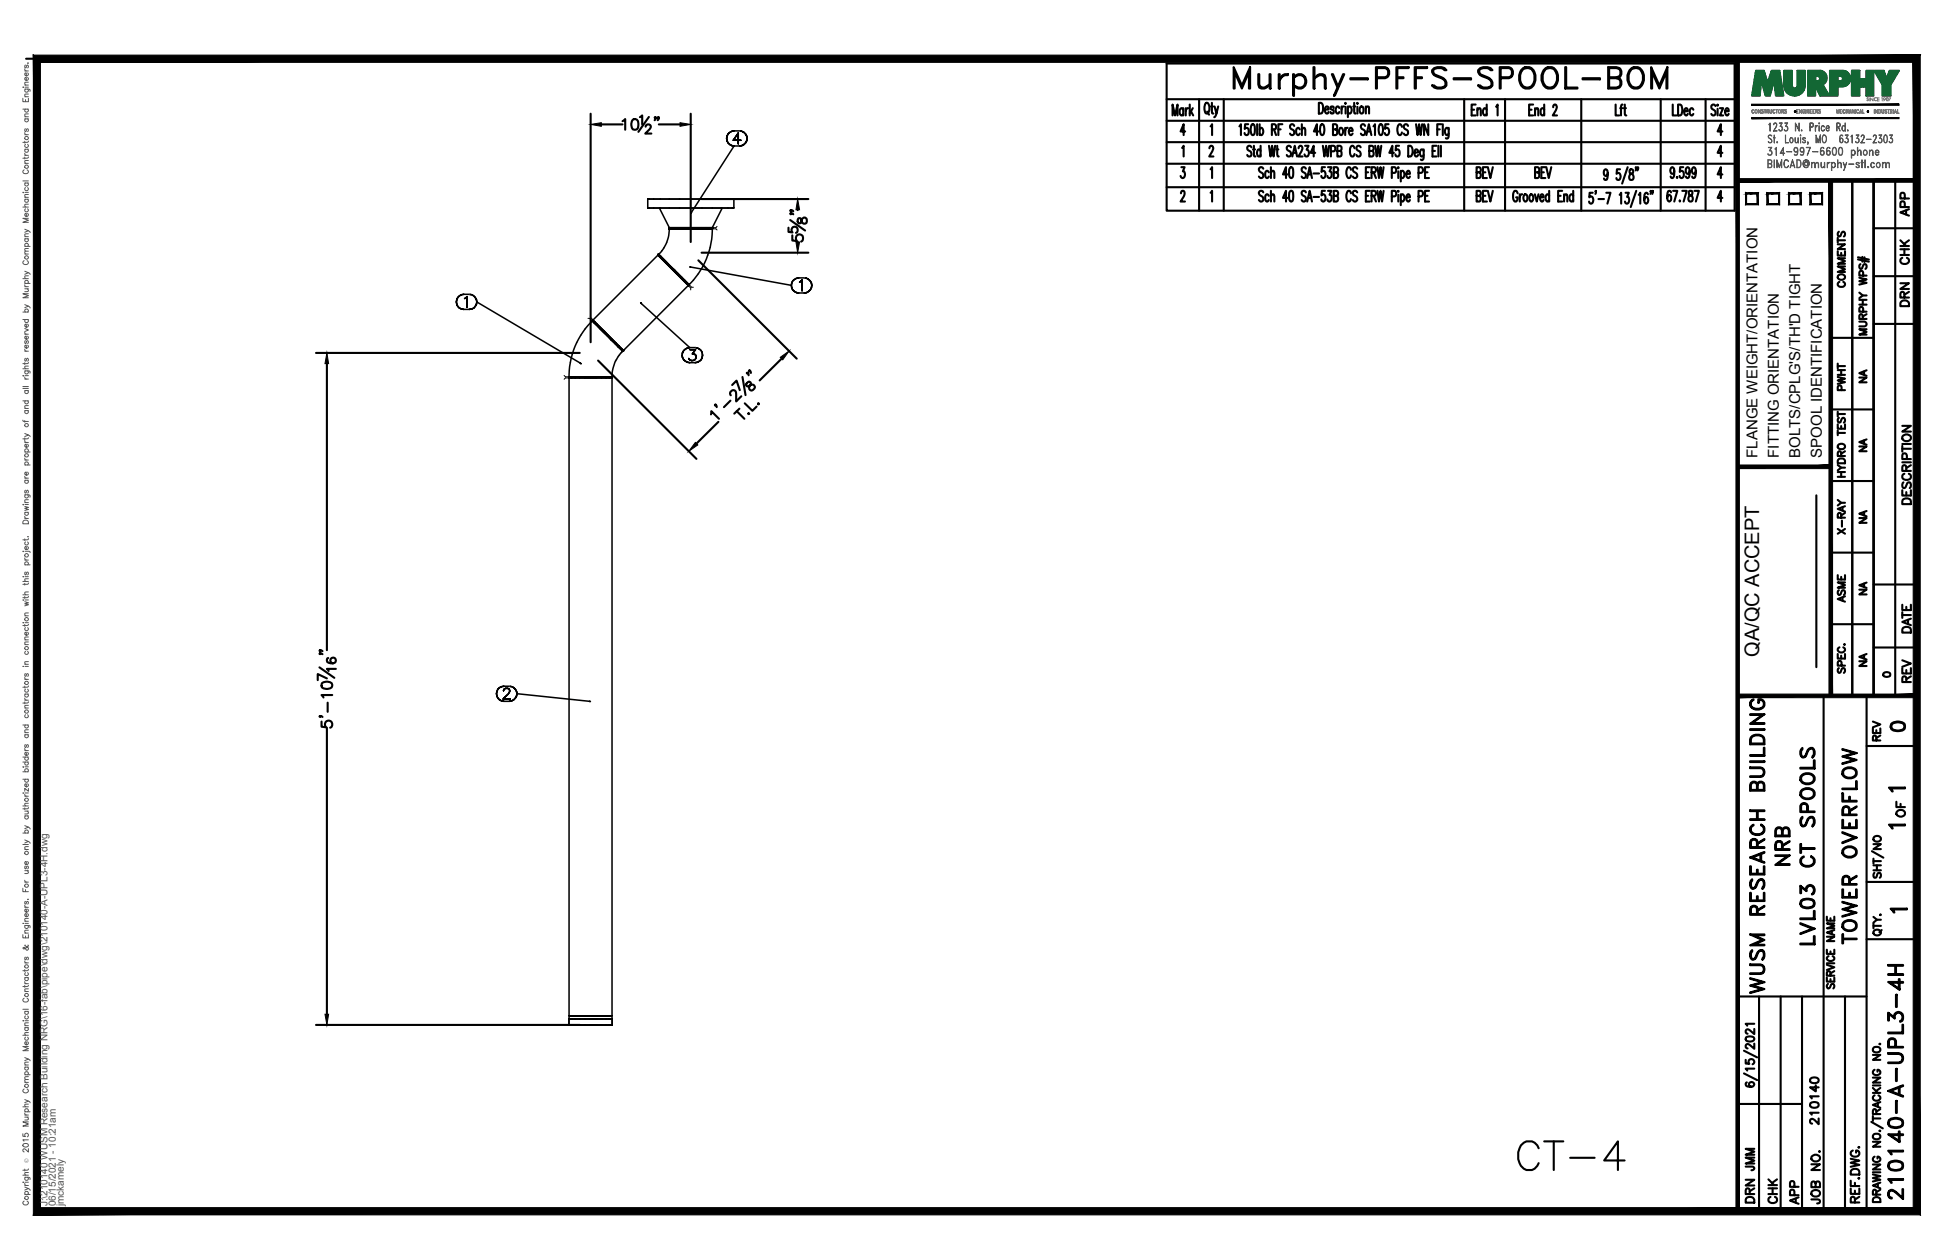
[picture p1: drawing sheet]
<svg xmlns="http://www.w3.org/2000/svg" width="432mm" height="279mm" viewBox="0 0 432 279" stroke-linecap="round" stroke-linejoin="round" font-family="sans-serif">
<defs><g id="words">
<g font-size="10.6">
<text x="272.3" y="22.6">Murphy-PFFS-SPOOL-BOM</text>
<text x="335.1" y="260.7">CT-4</text>
</g>
<g font-size="6.6">
<text x="397.6" y="193" transform="rotate(-90 397.6 193)">NRB</text>
<text x="403.2" y="210.6" transform="rotate(-90 403.2 210.6)">LVL03 CT SPOOLS</text>
<text x="412.4" y="210.3" transform="rotate(-90 412.4 210.3)">TOWER OVERFLOW</text>
<text x="391.9" y="221.5" transform="rotate(-90 391.9 221.5)">WUSM RESEARCH BUILDING</text>
<text x="422.6" y="267.1" transform="rotate(-90 422.6 267.1)">210140-A-UPL3-4H</text>
</g>
<g font-size="5.3">
<text x="326" y="40.6">BEV</text>
<text x="417.7" y="163.3">0</text>
<text x="389.8" y="260.7" transform="rotate(-90 389.8 260.7)">JMM</text>
<text x="389.8" y="267.8" transform="rotate(-90 389.8 267.8)">DRN</text>
<text x="399.7" y="268.1" transform="rotate(-90 399.7 268.1)">APP</text>
</g>
<g font-size="4.9">
<text x="424" y="49" transform="rotate(-90 424 49)">APP</text>
<text x="424" y="59.6" transform="rotate(-90 424 59.6)">CHK</text>
<text x="409.9" y="64.9" transform="rotate(-90 409.9 64.9)">COMMENTS</text>
<text x="424" y="69.1" transform="rotate(-90 424 69.1)">DRN</text>
<text x="409.9" y="87.8" transform="rotate(-90 409.9 87.8)">PWHT</text>
<text x="424.4" y="112.9" transform="rotate(-90 424.4 112.9)">DESCRIPTION</text>
<text x="409.9" y="119.6" transform="rotate(-90 409.9 119.6)">X-RAY</text>
<text x="409.9" y="134.8" transform="rotate(-90 409.9 134.8)">ASME</text>
<text x="424.4" y="141.5" transform="rotate(-90 424.4 141.5)">DATE</text>
<text x="424.4" y="152.4" transform="rotate(-90 424.4 152.4)">REV</text>
<text x="417.7" y="165.5" transform="rotate(-90 417.7 165.5)">REV</text>
<text x="423" y="182.4" transform="rotate(-90 423 182.4)">OF</text>
<text x="403.9" y="250.5" transform="rotate(-90 403.9 250.5)">210140</text>
<text x="394.8" y="268.1" transform="rotate(-90 394.8 268.1)">CHK</text>
<text x="404.3" y="268.1" transform="rotate(-90 404.3 268.1)">JOB NO.</text>
</g>
<g font-size="4.4">
<text x="414.5" y="86.1" transform="rotate(-90 414.5 86.1)">NA</text>
<text x="414.5" y="101.2" transform="rotate(-90 414.5 101.2)">NA</text>
<text x="414.5" y="117.1" transform="rotate(-90 414.5 117.1)">NA</text>
<text x="414.5" y="133" transform="rotate(-90 414.5 133)">NA</text>
<text x="389.9" y="145.7" transform="rotate(-90 389.9 145.7)">QA/QC ACCEPT</text>
<text x="414.5" y="148.9" transform="rotate(-90 414.5 148.9)">NA</text>
</g>
<text font-size="4" x="416.3" y="151.3">0</text>
<g font-size="3.5">
<text x="417.3" y="176.7">1</text>
<text x="417.3" y="184.9">1</text>
<text x="417.7" y="203.6">1</text>
</g>
<g font-size="3.3">
<text x="389.5" y="101.5" transform="rotate(-90 389.5 101.5)">FLANGE WEIGHT/ORIENTATION</text>
<text x="394.3" y="101.5" transform="rotate(-90 394.3 101.5)">FITTING ORIENTATION</text>
<text x="399.1" y="101.5" transform="rotate(-90 399.1 101.5)">BOLTS/CPLG'S/TH'D TIGHT</text>
<text x="403.8" y="101.5" transform="rotate(-90 403.8 101.5)">SPOOL IDENTIFICATION</text>
</g>
<g font-size="2.2" fill="#545454">
<text x="10.5" y="267.5" transform="rotate(-90 10.5 267.5)">J:\210140 WUSM Research Building NRG\16-fab\pipe\dwg\210140-A-UPL3-4H.dwg</text>
<text x="12.4" y="267.5" transform="rotate(-90 12.4 267.5)">06/15/2021 - 10:21am</text>
<text x="14.1" y="267.4" transform="rotate(-90 14.1 267.4)">jmckamely</text>
</g>
<text font-size="1.3" fill="#545454" x="6.3" y="257.9" transform="rotate(-90 6.3 257.9)">Ó</text>
</g></defs>
<!-- layer: HP-TWR-PIPE -->
<g fill="none" stroke="#000" stroke-width=".22">
<path d="M145.8 56.6l2.5 2.4M145.9 56.3l.1 .1M146 56.7l-.1-.1 3.3 3.4-.9-1M146 56.4l-.1-.1-.2 .2 .2 .1-.2-.1M146 56.4l.1 .1zM146 56.4l7.3 7.3h.4M146.1 56.5l-.1-.1 3.4 3.4-1.7-1.7M148.2 50.5h.2h-.2h.2h-.2h.2h-.2v.2h.2h-.2M148.3 59l.9 1M148.4 50.7h3.5h-1.2M148.4 50.5h4.7M148.4 50.7h2.3"/>
<path d="M148.4 50.5h.5zM148.9 50.5h.8zM149.2 60h.1M149.2 60l3.9 3.9v.4M149.4 59.8h.1M149.7 50.5h1zM150.7 50.7h1.2M150.7 50.5h1.2zM151.9 50.7h1.2M151.9 50.7h1.2h-1.2M153.1 50.5h-1.2h1.2M153.1 50.7h.1"/>
<path d="M153.1 50.7h4.8M154.4 50.7h-1.3h1.3M154.4 50.7h.1M154.4 50.7h4.3l.2 .3M155.6 50.5h-1.2h1.2M156.6 50.5h-1h1M157.4 50.5h-.8h.8M157.8 50.5h-.4h.4M158 50.5h-.2h.2v.2h-.2h.2M158.9 50.2l-.2 .3h-5.6M130.3 70.6h.4l.6 .5M130.9 70v.4l.7 .7"/>
<path d="M131.3 71.1l.3 .4M131.3 71.1l1.6 1.7M131.3 70.9l.2 .1M131.5 71l-.2-.1-.1 .2h.1h-.1M131.5 71l3.3 3.3-1.7-1.7M131.5 71l6.8 6.8M131.6 71.5l1.3 1.3M131.7 71.6l2.9 2.9-.8-.9M132.9 72.8l.9 .8M133.8 73.6l1.7 1.8M134.6 74.5l3.4 3.4zM134.8 74.3l.9 .9-.9-.9"/>
<path d="M138.2 77.7l-.1-.1 .2 .2-.2 .2-.1-.2 .1 .2M150.1 60.9l-.9-.9 3.4 3.4 .3-.2-2.6-2.6 2.6 2.6M150.3 60.6l-.9-.8 .9 .8M152.6 63.3v.1M125 83.3l.3 .3h5.6M126 83.6h.2h-.2h.1h-.1h.1h-.1v.2h.2h-.2M126.2 83.8h3.4M126.2 83.6h.4zM126.6 83.6h.9zM127.5 83.6h1zM128.5 83.6h1.1zM129.6 83.8h1.3"/>
<path d="M129.6 83.6h1.3zM129.6 83.8h1.3h-5.6l-.3 .3M130.9 83.8h1.3h-1.3M130.9 83.6h4.8M130.9 83.8h4.8M132.2 83.8h.1M132.2 83.8h3.4M133.3 83.6h-1.1h1.1M134.4 83.6h-1.1h1.1M135.2 83.6h-.8h.8M135.6 83.6h-.4h.4M135.8 83.6h-.2h.2v.2h-.2h.2"/>
</g>
<g fill="none" stroke="#000" stroke-width=".34">
<path d="M161.1 30.7v.5v-.5M161.1 30.2v.5v-.5M161.1 31.2l.3 .5-.3-.5M161.4 29.7l-.3 .5 .3-.5M161.4 31.7l.3 .3-.3-.3M161.7 29.4l-.3 .3 .3-.3M161.7 32l.5 .3-.5-.3M162.2 29.1l-.5 .3 .5-.3M162.2 32.3l.5 .1-.5-.1M162.5 31.1h1.7h-1.7M162.7 29l-.5 .1 .5-.1M162.7 29h1.2"/>
<path d="M163.6 29.5l-1.1 1.6 1.1-1.6M163.6 29.5v2.4v-2.4M163.9 32.4l.6-.1-.6 .1M163.9 32.4h-1.2l-9.5 14.7M164.5 29.1l-.6-.1 .6 .1M164.5 32.3l.4-.3-.4 .3M164.9 29.4l-.4-.3 .4 .3M164.9 32l.4-.3-.4 .3M165.3 29.7l-.4-.3 .4 .3M165.3 31.7l.2-.5-.2 .5M165.5 30.2l-.2-.5 .2 .5M165.5 31.2l.1-.5-.1 .5"/>
<path d="M165.6 30.7l-.1-.5 .1 .5M143.6 44.1h.3h-.3v2h.3h-.3M143.9 44.1h18.4M143.9 46.1h18.4M146.2 46.1l2.2 4.4h4.7h-4.7M147 57.4l-.5-.6 .5 .6M147.7 58.1l-.7-.7 .7 .7M148.4 50.7h.1h-.1a8 8 0 0 1-2.4 5.7l.5 .4-.5-.4M148.5 58.9l-.8-.8 .8 .8M148.5 50.7h.5h-.5M149 50.7h.8h-.8M149.4 59.8l-.9-.9 .9 .9"/>
<path d="M149.8 50.7h.9h-.9M150.7 50.7h1.2h-1.2M151.9 50.7h1.2h-1.2M152.9 59.2l.2 .1zM153.1 59.2l22.3 4.1M153.1 50.5h2.4zM153.1 50.7h1.3h-1.3M153.2 47.1l-.1 .2zM154.4 50.7h1.1h-1.1M155.5 50.5h1.8zM155.5 50.7h1h-1M156.5 50.7h.8h-.8"/>
<path d="M157.3 50.7h.4h-.4M157.9 50.7h-.2h.2a17.5 17.5 0 0 1-5.1 12.4l-.5-.4 .5 .4M160.1 46.1l-2.2 4.4h-.6h.6M162.7 44.1h-.4h.4v2h-.4h.4M101.2 67v.5v-.5M101.2 66.4v.6v-.6M101.2 67.5l.3 .4-.3-.4M101.5 66l-.3 .4 .3-.4M101.5 67.9l.3 .4-.3-.4M101.8 65.6l-.3 .4 .3-.4M101.8 68.3l.5 .2-.5-.2M102.3 65.3l-.5 .3 .5-.3"/>
<path d="M102.3 68.5l.5 .1-.5-.1M102.8 65.3h-.5h.5M102.8 68.6h1.2M102.8 65.3h1.2M103 66.2l.2-.1-.2 .1M103.2 66.1l.3-.3-.3 .3M103.5 65.8v2.3v-2.3M104 68.6l.5-.1-.5 .1M104.5 65.3h-.5h.5M104.5 68.5l.5-.2-.5 .2M105 65.6l-.5-.3 .5 .3M105 68.3l.4-.4-.4 .4"/>
<path d="M105.4 66l-.4-.4 .4 .4M105.4 67.9l.2-.4-.2 .4M105.6 66.4l-.2-.4 .2 .4M105.6 67.5l.1-.5-.1 .5M105.7 67l-.1-.6 .1 .6 23.1 13.7-.1-.2M131.3 71.1l1 1-1-1a17.3 17.3 0 0 0-5.2 12.5h.2h-.2M131.5 70.9l14.3-14.3 6.8 6.7-14.4 14.4zM132.3 72.1l1.5 1.5zM134.6 74.5l-.8-.9 .8 .9M135.5 75.4l-.9-.9 .9 .9M135.5 75.4l2.4 2.4M138 77.9l-.1-.1 .1 .1a7.8 7.8 0 0 0-2.3 5.7h-.2h.2"/>
<path d="M142.1 67.3l-.1-.2 10.9 10M150.3 60.6l-.9-.8 .9 .8M151.1 61.5l-.8-.9 .8 .9M151.1 61.5l1.2 1.2zM151.2 78.8l.1 .5-.1-.5M151.3 78.2l-.1 .6 .1-.6M151.3 79.3l.2 .4-.2-.4M151.5 77.8l-.2 .4 .2-.4M151.5 79.7l.4 .4-.4-.4M151.9 77.4l-.4 .4 .4-.4M152.4 77.2l-.5 .2 .5-.2M152.7 79.5l.2 .3z"/>
<path d="M152.9 77.1l-.5 .1 .5-.1M152.9 77.1h1.2M152.9 77.5h1.3h-1.3M152.9 79.8l.7 .2zM153.5 78.5h.3h-.3M153.8 78.5l.2 .1-.2-.1M154 79.8l-.4 .2 .4-.2M154 78.6l.2 .1-.2-.1M154.2 77.5l-.7 1 .7-1M154.2 79.6l-.2 .2 .2-.2M154.2 78.7l.1 .3-.1-.3M154.3 79l-.1 .6z"/>
<path d="M154.6 77.2l-.5-.1 .5 .1M155.1 77.4l-.5-.2 .5 .2M155.4 77.8l-.3-.4 .3 .4M155.4 79.7l.2-.4-.2 .4M155.6 78.2l-.2-.4 .2 .4M155.6 79.3l.1-.5-.1 .5M155.7 78.8l-.1-.6 .1 .6M175.4 63.3l.1 .5-.1-.5M175.5 62.8l-.1 .5 .1-.5M175.5 63.8l.2 .5-.2-.5M175.7 62.3l-.2 .5 .2-.5M175.7 64.3l.4 .3-.4-.3"/>
<path d="M176.1 62l-.4 .3 .4-.3M176.1 64.6l.5 .3-.5-.3M176.6 61.7l-.5 .3 .5-.3M176.6 64.9l.5 .1-.5-.1M177.1 61.6l-.5 .1 .5-.1M177.1 65h1.2M177.1 61.6h1.2M177.2 62.6l.2-.2-.2 .2M177.4 62.4l.4-.3-.4 .3M177.8 62.1v2.4v-2.4M178.3 65l.5-.1-.5 .1M178.8 61.7l-.5-.1 .5 .1"/>
<path d="M178.8 64.9l.4-.3-.4 .3M179.2 62l-.4-.3 .4 .3M179.2 64.6l.4-.3-.4 .3M179.6 62.3l-.4-.3 .4 .3M179.6 64.3l.3-.5-.3 .5M179.9 62.8l-.3-.5 .3 .5M179.9 63.8v-.5v.5M179.9 63.3v-.5v.5M126.1 83.8h9.6v143.5h-9.6zM126.8 83.6h-.5h.5M127.5 83.6h-.7h.7M128.5 83.6h-1h1"/>
<path d="M129.7 83.6h-1.2h1.2M130.9 83.6h-1.2h1.2M132.2 83.6h-1.3h1.3M133.3 83.6h-1.1h1.1M134.3 83.6h-1h1M135 83.6h-.7h.7M135.5 83.6h-.5h.5M151.9 80.1l.5 .2-.5-.2M152.4 80.3l.5 .1-.5-.1M152.9 80.4h1.2M154.1 80.4l.5-.1-.5 .1M154.6 80.3l.5-.2-.5 .2"/>
<path d="M155.1 80.1l.3-.4-.3 .4M110.1 153.8v.5v-.5M110.1 153.3v.5v-.5M110.1 154.3l.2 .5-.2-.5M110.3 152.9l-.2 .4 .2-.4M110.3 154.8l.4 .4-.4-.4M110.7 152.5l-.4 .4 .4-.4M110.7 155.2l.5 .2-.5-.2M111.2 152.3l-.5 .2 .5-.2M111.2 155.4l.5 .1-.5-.1M111.5 155h1.6h-1.6M111.6 153.2h.1"/>
<path d="M111.6 153.1l.1-.2-.1 .2M111.7 152.2l-.5 .1 .5-.1M111.7 155.5h1.2M111.7 152.2h1.2M111.7 152.9l.1-.1-.1 .1M111.8 152.8l.3-.2-.3 .2M112.1 152.6h.5h-.5M112.6 152.6l.2 .2-.2-.2M112.6 153.9l-1.1 1.1 1.1-1.1M112.8 152.8l.1 .1-.1-.1M112.9 153.5l-.3 .4 .3-.4M112.9 152.9l.1 .2-.1-.2"/>
<path d="M112.9 155.5l.5-.1-.5 .1M113 153.3l-.1 .2 .1-.2M113 153.1v.2v-.2M113.4 152.3l-.5-.1 .5 .1M113.4 155.4l.5-.2-.5 .2M113.9 152.5l-.5-.2 .5 .2M113.9 155.2l.3-.4-.3 .4M114.2 152.9l-.3-.4 .3 .4M114.2 154.8l.3-.5-.3 .5M114.5 153.3l-.3-.4 .3 .4M114.5 154.3l.1-.5-.1 .5M114.6 153.8l-.1-.5 .1 .5 16.3 1.8-.2-.1"/>
<path d="M126.1 226h9.6h-.2h.2v1.3h-.2h.2M126.1 227.3h9.6M126.1 227.3h.2M126.1 226h.2M126.1 225.2h.2h-.2M126.3 226h-.2v1.3h.2M126.3 227.3h.4M126.3 226h.4M126.3 225.2h.5h-.5M126.8 227.3h1.7M126.8 226h1.7M126.8 225.2h.7h-.7"/>
<path d="M127.5 225.2h1h-1M128.5 225.2h1.2h-1.2M129.7 225.2h1.2h-1.2M130.9 227.3h1.3h-1.3M130.9 226h1.3h-1.3M130.9 225.2h1.3h-1.3M132.2 225.2h1.1h-1.1M133.3 225.2h1h-1M134.3 225.2h.7h-.7M134.3 227.3h1.2M134.3 226h1.2M135 225.2h.5h-.5"/>
<path d="M135.5 225.2h.2h-.2"/>
</g>
<g fill="#000">
<circle cx="153.1" cy="44.1" r=".17"/>
<circle cx="128.5" cy="226" r=".17"/>
<circle cx="128.5" cy="227.3" r=".17"/>
<circle cx="129.7" cy="227.3" r=".17"/>
<circle cx="129.7" cy="226" r=".17"/>
<circle cx="132.2" cy="227.3" r=".17"/>
<circle cx="132.2" cy="226" r=".17"/>
<circle cx="133.3" cy="227.3" r=".17"/>
<circle cx="133.3" cy="226" r=".17"/>
</g>
<!-- layer: PS-BDR -->
<g fill="#000" stroke="#000" stroke-width=".22">
<path d="M388.3 26.1v.2l32.6-.2zM388.3 26.3l32.6-.2v.2z"/>
<path d="M388.3 23.1v.3l32.6-.3zM388.3 23.4l32.6-.3v.3z"/>
<path d="M7.4 12.2v257.2l1.6-1.6zM7.4 12.2l1.6 1.6v254zM7.4 12.2l1.6 1.6 416.6-1.6zM9 13.8l416.6-1.6-1.5 1.6zM425.6 12.2l-1.5 1.6 1.5 255.6zM424.1 13.8l1.5 255.6-1.5-1.6zM7.4 269.4h418.2l-1.5-1.6zM9 267.8h415.1l-416.7 1.6z"/>
</g>
<!-- layer: PS-BDR-T -->
<g fill="none" stroke="#000" stroke-width=".47">
<path d="M415.3 40v114.3h-4.7v-114.2v114.2h-4.8v-114.2M387 42.9h2.6v2.4h-2.6zM391.8 42.9h2.6v2.4h-2.6zM396.6 42.9h2.5v2.4h-2.5zM401.3 42.9h2.6v2.4h-2.6zM411.8 57.5l2.5 .5M411.8 57.1l2.5 .5M412.4 58.6a.59 .59 0 0 0-.3 .5 .59 .59 0 0 0 .4 .5l.3-.1 .3-.8 .4-.1a.64 .64 0 0 1 0 1M412.8 57v1M413.3 57.1v1M405.8 74.9h9.5M412.1 71.3l1.4 .1a.52 .52 0 0 1 .2 .6 .52 .52 0 0 1-.4 .4h-1.2"/>
<path d="M412.1 61.6l1.7 .4-1.7 .3 1.7 .4-1.7 .4M412.1 67.5h1.7M412.1 66.5h1.7M412.1 64.9l.8 .6M412.9 70.7l-.1-.9-.4-.1-.3 .3v.7h1.7M412.9 66.5v1M413 69.1l-.1-.9-.5-.1-.3 .3v.7h1.7M413 61.1l-.1-.9-.5-.1-.3 .3v.7h1.7M413.8 73h-1.7l1.7 .6-1.7 .6h1.7M413.8 65.5h-.9l-.8 .6M413.8 69.7l-.9 .5M405.8 90.8h9.5"/>
<path d="M407.4 94.1v1h1.6v-1M407.4 96h1.6M407.4 91.3v1.1M407.4 95.4v1.1M407.4 91.8h1.6M407.4 98.7a.79 .79 0 0 1 1-.3 .79 .79 0 0 1 .5 .9 .78 .78 0 0 1-1 .3 .78 .78 0 0 1-.5-.9zM407.6 92.7a.59 .59 0 0 0-.3 .5 .59 .59 0 0 0 .4 .5l.3-.1 .3-.8 .4-.1a.65 .65 0 0 1 0 1M408.1 94.5v.6M402.6 109.8v38.1M405.8 106.7h9.5M407.4 105.7h1.6M407.4 104.7h1.6"/>
<path d="M407.4 103.1l.7 .6M407.4 102a.9 .9 0 0 1 1.6 .2v.5h-1.6zM408.1 101.1l-.1-.9-.3-.1-.3 .3v.7h1.6M408.1 104.7v1M409 103.7h-.9l-.7 .6M409 100.1l-.9 .5M405.8 122.5h9.5M405.8 138.4h9.5M407.4 145v1h1.6v-1M407.6 148.2a.59 .59 0 0 0-.3 .5 .59 .59 0 0 0 .4 .5l.3-.2 .3-.7 .4-.1a.65 .65 0 0 1 0 1M407.7 143.5a.59 .59 0 0 0-.3 .7 .59 .59 0 0 0 .6 .5h.4a.59 .59 0 0 0 .6-.5 .59 .59 0 0 0-.4-.7M408.1 145.4v.6"/>
<path d="M408.2 147.6l-.1-.9-.4-.2-.3 .4v.7h1.6M408.8 142.9h.2z"/>
</g>
<!-- layer: PS-DIM -->
<path d="M5.8 13h419" fill="none" stroke="#000" stroke-width=".47"/>
<!-- layer: 0 -->
<g fill="none" stroke="#000" stroke-width=".47">
<path d="M415.3 40v114.3M420.1 40v114.3M415.3 50.6h9.5M415.3 61.2h9.5M415.3 71.8h9.5M415.3 129.6h9.5M415.3 143.6h9.5M386.6 238l2.9 1.5M386.6 233l2.9 1.5M387 235v.8l.8 .1a.62 .62 0 0 1 0-.9 .62 .62 0 0 1 .9 .1 .62 .62 0 0 1-.2 .9M387 230l.8-.2a.85 .85 0 0 1 1.1 .6 1.14 1.14 0 0 1-1.9 0zM388.9 237h-1.9l.3 .4"/>
<path d="M388.9 231.4v1.2l-1-.8-.6-.3-.3 .2v.5l.4 .3M388.9 228.2v1.1l-1-.8-.6-.3-.3 .2v.5l.4 .3M388.9 227h-1.9l.3 .4M387.2 240a.47 .47 0 0 0-.2 .7 1.13 1.13 0 0 0 1.9-.3 .56 .56 0 0 0-.6-.5 .56 .56 0 0 0-.6 .5 .56 .56 0 0 0 .5 .6"/>
</g>
<g fill="#000" stroke="#000" stroke-width=".22">
<path d="M384.8 13l.8 255.6v-255.6zM384.8 13l.8 255.6h-.8z"/>
<path d="M385.2 39.6v.8l39.6-.8zM385.2 40.4l39.6-.8v.8z"/>
<path d="M424.5 40l.8 114.3v-114.3zM424.5 40l.8 114.3h-.8z"/>
<path d="M385.2 153.9v.8l39.6-.8zM385.2 154.7l39.6-.8v.8z"/>
</g>
<!-- layer: PS-LOGO -->
<g fill="none" stroke="#545454" stroke-width=".22">
<path d="M5.1 19.3h.1zM5.5 19.8h.9l.2 .1v.4M5.5 15.3v.3l.3 .1M5.5 18.9h.8M5.5 15.7h.8M5.5 19.3h.8M5.7 19.8a.38 .38 0 0 0-.1 .5 .38 .38 0 0 0 .6 0 .38 .38 0 0 0-.1-.5M5.7 14.4l-.2 .3v.3h.3l.1-.4 .2-.2 .2 .3-.2 .4M6.1 17.2a.38 .38 0 0 1 .1 .5 .38 .38 0 0 1-.6 0 .38 .38 0 0 1 .1-.5h.1v.7M6.1 16.2a.38 .38 0 0 1 .1 .5 .38 .38 0 0 1-.6 0 .38 .38 0 0 1 .1-.5h.1v.6M6.2 13.9v.1zM6.3 18.2l-.8 .1v.3l.2 .3"/>
<path d="M5.1 21.8v.7h1.2v-.7M5.1 24.2h1.2M5.4 37.7a.43 .43 0 0 0-.3 .5 .43 .43 0 0 0 .4 .3h.3a.43 .43 0 0 0 .5-.3 .43 .43 0 0 0-.3-.5M5.5 34v.3l.3 .1M5.5 29.4v.3l.3 .2M5.5 31.3v.4M5.5 34.8v.4M5.5 36.2h.8M5.5 34.4h.8M5.5 33.1h.8M5.5 29.9h.8M5.5 26.4h.8"/>
<path d="M5.5 25.9h.8M5.5 21.4h.8M5.7 33.1a.38 .38 0 0 0-.1 .5 .38 .38 0 0 0 .6 0 .38 .38 0 0 0-.1-.5M5.7 32a.4 .4 0 0 0-.1 .6 .4 .4 0 0 0 .6 0 .4 .4 0 0 0-.1-.6M5.7 28.6l-.2 .2v.3h.3l.1-.4 .2-.1 .2 .2-.2 .4M5.7 26.4a.38 .38 0 0 0-.1 .5 .38 .38 0 0 0 .6 0 .38 .38 0 0 0-.1-.5M5.7 24.2a.38 .38 0 0 0-.1 .6 .38 .38 0 0 0 .6 0 .38 .38 0 0 0-.1-.6M5.7 22.1v.4M6.3 35.6h-.8v.3l.2 .3M6.3 34.8l-.3 .3h-.9M6.3 31.3l-.3 .3h-.9M6.3 25.3h-.8v.3l.2 .3"/>
<path d="M6.3 20.9h-.8v.3l.2 .2M391.9 34.2l.2 .2M392 36.3l.6-.1v-.6l-.6-.1v1.6l.6-.1v-.6h-.6M392.1 30a.44 .44 0 0 1 .7 .2 .38 .38 0 0 0-.6-.2 .38 .38 0 0 0-.1 .5l.4 .3a.46 .46 0 0 1 .2 .7 .46 .46 0 0 1-.7-.1 .41 .41 0 0 0 .6 .1 .41 .41 0 0 0 0-.6l-.6-.4zM392.3 33.3a.53 .53 0 0 1 .5 .8 .53 .53 0 0 1-.9 0 .47 .47 0 0 0 .7 .2l.2-.3M392.4 27.2l-.1 1.9v-1.7l-.2 .2zM392.4 36.3l.3 .1v.6l-.8 .2v-1.8l.8 .2v.6l-.3 .2M392.5 33.4a.51 .51 0 0 1 .3 .5 .51 .51 0 0 1-.3 .5M392.7 32.8l-.7-.1h.8l-.5 .7M392.7 32.7l-.5 .7 .4 .1 .2 .3M393.1 30.5l.4 .1zM393.1 29l.8 .1h-.8l.7-1.3-.2-.5h-.2l-.3 .4 .1-.3a.39 .39 0 0 1 .6 0 .39 .39 0 0 1 0 .5l-.7 1.2"/>
<path d="M393.3 35.4v1.8zM393.3 29.9v1.8zM393.4 33l.4-.3v1.7l-.1-1.6zM393.9 35.4l.5 1.5 .6-1.5v1.8l-.1-1.4-.5 1.4-.5-1.4v1.4zM393.9 31.4l.1 .3zM393.9 31.5l.1 .1zM394.4 28.8l.1 .2M394.7 27.9a.55 .55 0 0 1 .4 .7 .55 .55 0 0 1-.7 .4l-.1-.3 .4 .3 .3-.4M394.7 33.9l.9 .1h-1l.7-1.3v1.7v-1.5l-.6 1.1M394.8 28l.2 .5-.2 .5M395 27.3l-.6-.1h.6l-.3 .8M395 27.2l-.4 .8 .4 .1v.3"/>
<path d="M395.5 28.8l.2 .2M395.7 35.5a.47 .47 0 0 1 .7 .3l-.3-.3h-.3a1.08 1.08 0 0 0 0 1.6h.3l.3-.3a.44 .44 0 0 1-.4 .4 .44 .44 0 0 1-.5-.4l-.1-.7zM395.8 29.9v1.7l.7 .1h-.7zM395.8 27.9a.55 .55 0 0 1 .5 .7 .55 .55 0 0 1-.7 .4l-.1-.3 .4 .3 .4-.4M396 28l.3 .5-.3 .5M396 33.6l1.2 .1zM396.2 27.3l-.6-.1h.7l-.5 .8M396.2 27.2l-.4 .8 .3 .1 .2 .3M396.9 30.6a.57 .57 0 0 1 .7 .4 .57 .57 0 0 1-.4 .7l-.3-.1-.2-.4zM396.9 36.8h.8M397 30.6a.52 .52 0 0 1 .4 .5 .52 .52 0 0 1-.4 .5l-.2-.4zM397 36.7h.7"/>
<path d="M397.3 35.4l.6 1.8-.6-1.5-.5 1.5zM397.7 33.3l.3 .4 .3-.1 .2-.3M397.7 33.1l.3-.3h.3l.2 .3M397.8 34.3h.5M397.9 30.5l.1 1 .3 .1 .3-.2-.3 .3-.3-.1-.1-.2zM398 27.2l.8 1.6v-1.6v1.9l-.8-1.6v1.6zM398 32.8l-.3 .4 .3 .5M398.2 32.8a1.22 1.22 0 0 1 .1 1.6M398.3 35.4h.5a1.05 1.05 0 0 1 0 1.8h-.5zM398.3 35.5a.84 .84 0 0 1 .9 .5 .84 .84 0 0 1-.2 .9l-.7 .2zM398.5 33.5l-.2 .2a.49 .49 0 0 1-.6-.2 .49 .49 0 0 1 .1-.6 .49 .49 0 0 1 .7 0v.4a.81 .81 0 0 1-.5 1.1l-.3-.2 .1 .2M398.5 33.3l-.3 .4"/>
<path d="M398.6 30.5v1.2zM399 30l.1-.1v.3zM399.1 33.3l.3 .4 .3-.1 .1-.3M399.1 33.1l.3-.3h.3l.1 .3M399.1 30h.1M399.1 30.5v1.2zM399.1 34.3h.6M399.4 28.8v.3l-.1-.1zM399.4 28.9h.1M399.4 32.8a.51 .51 0 0 0-.3 .4 .51 .51 0 0 0 .3 .5M399.5 32.8a1.22 1.22 0 0 1 .1 1.6M399.6 31.5h.6"/>
<path d="M399.6 30.8l.6 .6-.2 .3-.4-.1v-.2l.1 .2M399.6 30.7h.6M399.7 30.6v.3M399.8 33.5l-.1 .2a.5 .5 0 0 1-.7-.5 .5 .5 0 0 1 .7-.4l.2 .5a.83 .83 0 0 1-.5 1.1l-.3-.2 .1 .2M399.8 33.3l-.3 .4M399.9 35.6a.74 .74 0 0 1 1 .2 .74 .74 0 0 1-.1 1l-.1-1 .1 .9a.68 .68 0 0 0-.3-1.2 .68 .68 0 0 0-.8 .9 .66 .66 0 0 0 .4 .7 .66 .66 0 0 0 .7-.2 .7 .7 0 0 1-.9 .1 .7 .7 0 0 1-.2-.8zM400 36l.2-.2 .4 .1 .1 .2-.5-.2-.2 .3 .1 .4 .4 .1 .2-.2-.1 .2-.4 .1-.2-.2zM400.1 30.6l.1 .2-.2-.3-.4 .1v.2l.6 .5M400.1 31.2v.4M400.7 31.5h.1M400.8 31.9l-.1-.5 .1 .4-.2 .2M400.8 31.7v.1"/>
<path d="M401.3 28.1l.6-.1v-.6l-.6-.1-.1 1.8v-1.9h.5l.2 .4v.4l-.2 .2h-.4M401.3 32.7l-.7 1.7 .7-1.7h-.9l.9 .1M401.6 36v1.2zM401.8 33.6l1.2 .1zM401.8 36.1h.5l.1 1.1-.2-1-.3-.1-.3 .3zM402.4 27.8v1.3zM402.5 29.9l.5 1.5 .5-1.5v1.8l-.1-1.4-.4 1.4-.4-1.4-.1 1.4zM402.6 36.1h.4l.1 1.1-.1-1-.3-.1-.3 .3zM402.6 27.9l.3-.1-.3 .2-.2 .4zM403.2 27.2l.1 .1v.2zM403.2 27.3h.1M403.2 27.8l.1 1.3z"/>
<path d="M403.5 34l.4 .4 .3-.1 .1-.3M403.5 33.8l.4-.4 .3 .1 .1 .3M403.6 36l.2 1 .3 .1 .3-.2-.3 .3-.4-.1zM403.7 32.8h.5M403.8 32.8l-.2 .2a1.17 1.17 0 0 0 .2 1.4M403.8 27.9l.4-.1 .2 .4-.2-.3a.54 .54 0 0 0-.4 .6 .54 .54 0 0 0 .4 .5l.2-.3-.2 .4h-.2l-.3-.5zM403.8 33.4l-.3 .5M404.1 33.4l.2 .5-.2 .5M404.1 30l.2-.1a.95 .95 0 0 1 .6 .9 .95 .95 0 0 1-.6 .9 1.24 1.24 0 0 1-.2-1.7zM404.1 30.1l.2-.1a.87 .87 0 0 1 .5 .8 .87 .87 0 0 1-.5 .8 1.19 1.19 0 0 1-.2-1.5zM404.2 32.8l.1 .1-.4-.2a1.42 1.42 0 0 0-.2 1.7 .49 .49 0 0 0 .6-.2 .49 .49 0 0 0-.1-.7 .49 .49 0 0 0-.7 .1M404.4 36l.1 1.2z"/>
<path d="M404.8 28.4h.6l-.2-.5a.54 .54 0 0 0-.4 .6 .54 .54 0 0 0 .4 .5l.2-.3-.2 .4a.63 .63 0 0 1-.4-.6 .63 .63 0 0 1 .4-.7l.3 .7h-.7M404.9 34l.3 .4 .3-.1 .2-.3M404.9 33.8l.3-.4 .3 .1 .2 .3M405 36l.1 1.2zM405.1 32.8h.5M405.1 32.8l-.1 .2a1.17 1.17 0 0 0 .2 1.4M405.2 33.4l-.3 .5M405.3 36.1l.3-.1-.5 .5zM405.4 33.4l.3 .5-.3 .5M405.5 32.8l.2 .1a.36 .36 0 0 0-.6-.1l-.2 .6v.8l.2 .2a.49 .49 0 0 0 .6-.2 .49 .49 0 0 0-.1-.7 .49 .49 0 0 0-.7 .1M406 36v1.8zM406.2 36.1a.53 .53 0 0 1 .7 .5 .53 .53 0 0 1-.7 .5l-.2-.2 .3 .2a.51 .51 0 0 0 .5-.5 .51 .51 0 0 0-.5-.5l-.3 .2z"/>
<path d="M406.3 32.8l.4-.1a1.13 1.13 0 0 1 0 1.7h-.1a1.28 1.28 0 0 1-.3-1.6zM406.3 34.3h.6M406.3 32.8h.6M406.4 32.8l-.2 .6 .2 1M406.8 32.8l.2 .6-.2 1M407.2 28.1l.6-.1v-.6l-.6-.1-.1 1.8v-1.9l.7 .1 .1 .7-.3 .2h-.4M407.3 35.4l.1 1.8zM407.5 28.2l.4 .9-.3-.9M407.6 36.1h.5l.1 1.1-.2-1-.3-.1-.3 .3zM407.7 32.8l.3-.1a1.13 1.13 0 0 1 0 1.7h-.1a1.28 1.28 0 0 1-.2-1.6zM407.7 34.3h.5M407.7 32.8h.5"/>
<path d="M407.8 32.8l-.2 .6 .2 1M407.8 31.3l.3 .3 .4-.3M407.8 31l.3-.3 .4 .3M408 30.1h.4M408 30l-.1 .3a1.28 1.28 0 0 0 .2 1.3M408.1 30.7l-.3 .4M408.2 32.8l.2 .6-.2 1M408.2 30.7l.3 .4-.3 .5M408.4 30l.1 .2a.33 .33 0 0 0-.5-.2l-.2 .7 .2 .9a.48 .48 0 0 0 .5-.5 .48 .48 0 0 0-.5-.4l-.2 .1M408.5 27.9l.3-.1 .2 .3-.2-.2a.54 .54 0 0 0-.5 .6 .54 .54 0 0 0 .5 .5l.2-.2-.2 .3-.5-.3zM409 27.2l.1 1.9zM409 37l-.5-1 .5 1.2"/>
<path d="M409 31.4l.1 .2M409.2 30.7l.4 .1 .1 .2M409.3 30.6a.53 .53 0 0 1 .4 .6 .53 .53 0 0 1-.7 .4v-.2a.36 .36 0 0 0 .6 .1l.1-.2M409.3 36l-.6 1.8zM409.4 30.7l.3 .4-.3 .5M409.6 28.8v.3zM409.6 28.9v.1zM409.6 30l-.6-.1h.7l-.4 .8M409.6 29.9l-.4 .8M409.8 36.4h1.1zM410.4 33.3v1.7zM410.6 33.3a.53 .53 0 0 1 .7 .6 .53 .53 0 0 1-.7 .5l-.2-.2 .3 .2a.51 .51 0 0 0 .5-.5 .51 .51 0 0 0-.5-.6l-.3 .2z"/>
<path d="M410.6 29.9l-.1 1.8v-1.6l-.2 .2zM411.3 31.4l.2 .2M411.5 37h.6M411.5 36.4l.6 .3v.2a.38 .38 0 0 1-.3 .3 .38 .38 0 0 1-.4-.3l.2 .2M411.5 36.2h.6M411.6 36.1v.3M411.6 30.6a.52 .52 0 0 1 .5 .6 .52 .52 0 0 1-.7 .4l-.1-.2a.36 .36 0 0 0 .6 .1l.2-.2M411.7 32.7l.1 1.7zM411.8 30.7l.3 .4-.1 .3-.2 .2M412 36.1l.1 .2a.38 .38 0 0 0-.3-.3 .38 .38 0 0 0-.4 .3l.7 .5M412 36.7v.4M412 33.3h.5v1.1v-.8l-.2-.3-.5 .3z"/>
<path d="M412 30l-.6-.1h.7l-.5 .8M412 29.9l-.4 .8 .3 .1 .2 .2M412.5 36l.5 .1zM412.5 31.6l.8 .1h-.8l.7-1.3-.2-.4h-.2l-.3 .3 .1-.2a.39 .39 0 0 1 .6-.1 .39 .39 0 0 1 0 .6l-.7 1.1M412.7 35.4l.1 1.8zM413.2 33.3a.54 .54 0 0 1 .7 .6 .54 .54 0 0 1-.7 .5l-.2-.5zM413.4 35.4l.1 1.8zM413.7 30.8l1 .1zM414 36.9l.2 .1-.1 .2zM414 37l.1 .1zM414.4 33.3v1.1zM414.6 33.3h.5l.1 1.1-.1-1-.3-.1-.4 .3z"/>
<path d="M414.7 36.3l.3-.3 .4 .1v.3v-.2a.46 .46 0 0 0-.7 .4 .46 .46 0 0 0 .7 .4v-.1l-.2 .3a.59 .59 0 0 1-.5-.3 .59 .59 0 0 1 0-.6zM415.2 31.6l.8 .1h-.9a1.94 1.94 0 0 0 .8-1.4l-.2-.3h-.3l-.2 .3 .1-.2 .4-.2 .2 .5-.7 1.3M415.7 33.8h.7l-.2-.5a.48 .48 0 0 0-.5 .6 .48 .48 0 0 0 .6 .4l.1-.2-.1 .3a.53 .53 0 0 1-.6-.5 .53 .53 0 0 1 .6-.6l.2 .6h-.8M416 36.3l.1-.2a.53 .53 0 0 1 .7 .5 .53 .53 0 0 1-.7 .5l-.1-.2zM416.4 31.4l.2 .2M416.7 30.6a.53 .53 0 0 1 .5 .6 .53 .53 0 0 1-.7 .4l-.2-.2 .5 .2 .3-.3M416.9 30.7l.2 .4-.2 .5M417.1 30l-.6-.1h.6l-.4 .8M417.1 29.9l-.5 .8 .4 .1 .1 .2M417.3 36l.1 1.2zM417.5 36.1h.5l.1 1.1-.1-.8-.2-.3-.4 .3zM417.7 30l.3-.1a1.32 1.32 0 0 1 0 1.8l-.3-.1-.2-.7z"/>
<path d="M417.7 31.5h.5M417.7 30.1h.5M417.8 30l-.2 .7 .2 .9M418.2 30l.1 .7-.1 .9M418.3 36.1h.4l.1 1.1-.1-1-.3-.1-.3 .3zM418.8 31.4l.2 .2M419.1 30.6a.53 .53 0 0 1 .4 .6 .53 .53 0 0 1-.7 .4v-.2a.36 .36 0 0 0 .6 .1l.1-.2M419.3 30.7l.2 .4-.2 .5M419.4 30l-.6-.1h.7l-.4 .8M419.4 29.9l-.4 .8 .4 .1 .1 .2M5.1 42.7h.1zM5.1 45.9h1.2"/>
<path d="M5.1 40.1h1.2M5.4 57.8a.43 .43 0 0 0-.3 .5 .43 .43 0 0 0 .4 .4h.3a.43 .43 0 0 0 .5-.4 .43 .43 0 0 0-.3-.5M5.5 50.8l.8 .4-.8 .3M5.5 56.3h.8M5.5 54.6h1.2M5.5 52.9h.8M5.5 52.5h.8M5.5 44.2h.8M5.5 43.8h.8M5.5 40.6h.8M5.5 42.7h.8M5.7 54.6a.38 .38 0 0 1-.1-.5 .38 .38 0 0 1 .6 0 .38 .38 0 0 1-.1 .5"/>
<path d="M5.7 52.9a.38 .38 0 0 0-.1 .6 .38 .38 0 0 0 .6 0 .38 .38 0 0 0-.1-.6M5.7 46.3a.38 .38 0 0 0-.1 .6 .38 .38 0 0 0 .6 0 .38 .38 0 0 0-.1-.6M5.7 44.2a.38 .38 0 0 0-.1 .5 .38 .38 0 0 0 .6 0 .38 .38 0 0 0-.1-.5M5.7 41.6a.38 .38 0 0 0-.1 .6 .38 .38 0 0 0 .6 0 .38 .38 0 0 0-.1-.6M5.7 40.6a.38 .38 0 0 0-.1 .5 .38 .38 0 0 0 .6 0 .38 .38 0 0 0-.1-.5M6.1 47.3a.38 .38 0 0 1 .1 .6 .38 .38 0 0 1-.6 0 .38 .38 0 0 1 .1-.6h.1v.7M6.3 55.7l-.8 .1v.2l.2 .3M6.3 55.1h-.8v.3l.2 .3M6.3 51.8l-.8 .1v.3l.2 .3M6.3 51.2l.4 .4M6.3 48.4h-1.2l1.2 .4-1.2 .5h1.2M6.3 45.3h-.8v.3l.2 .3"/>
<path d="M6.3 43.1l-.8 .1v.3l.2 .3M5.1 70.9h1.2M5.1 69.2h1.2M5.1 61.8h1.2M5.5 77.4v.3l.3 .2M5.5 73.7v.2l.3 .2M5.5 72.8l.8 .4-.8 .3M5.5 67.5l.8 .4-.8 .3M5.5 63.1v.3l.3 .2M5.5 60.1l.8 .4-.8 .3M5.5 77.9h.8M5.5 74.1h.8"/>
<path d="M5.5 64h.8M5.5 63.6h.8M5.5 62.9h1.2M5.7 79.4l-.2 .3v.3h.3l.1-.4 .2-.2 .2 .3-.2 .4M5.7 75.6l-.2 .2v.3h.3l.1-.4 .2-.1 .2 .2-.2 .4M5.7 70.9a.38 .38 0 0 0-.1 .5 .38 .38 0 0 0 .6 0 .38 .38 0 0 0-.1-.5M5.7 69.2a.38 .38 0 0 1-.1-.6 .38 .38 0 0 1 .6 0 .38 .38 0 0 1-.1 .6M5.7 62.9a.38 .38 0 0 1-.1-.6 .38 .38 0 0 1 .6 0 .38 .38 0 0 1-.1 .6M6 64l.3 .3-.1 .3-.7 .1M6.1 76.5a.38 .38 0 0 1 .1 .6 .38 .38 0 0 1-.6 0 .38 .38 0 0 1 .1-.6h.1v.7M6.1 74.5a.38 .38 0 0 1 .1 .6 .38 .38 0 0 1-.6 0 .38 .38 0 0 1 .1-.6h.1v.7M6.1 71.9a.38 .38 0 0 1 .1 .5 .38 .38 0 0 1-.6 0 .38 .38 0 0 1 .1-.5h.1v.6"/>
<path d="M6.3 67.9l.4 .4M6.3 65.1h-1.2l1.2 .5-1.2 .4h1.2M6.3 61.2h-.8v.3l.2 .3M6.3 60.5l.4 .4M5.1 93.2l.2 .3h1M5.1 83.3h.1zM5.1 88.9h1.2M5.1 86.1h1.2M5.1 85.7h1.2M5.1 81.8h1.2M5.5 97.6v.3l.3 .2M5.5 96.1l.8 .4-.8 .3"/>
<path d="M5.5 83.6v.3l.3 .2M5.5 82.2l1 .1 .1 .4M5.5 80.4v.4M5.5 93.2v.4M5.5 97.1v.4M5.5 98.1h.8M5.5 91h.8M5.5 90.6h.8M5.5 86.6h.8M5.5 84.1h.8M5.5 83.3h.8M5.7 91a.38 .38 0 0 0-.1 .6 .38 .38 0 0 0 .6 0 .38 .38 0 0 0-.1-.6"/>
<path d="M5.7 88.9a.38 .38 0 0 0-.1 .5 .38 .38 0 0 0 .6 0 .38 .38 0 0 0-.1-.5M5.7 86.6a.38 .38 0 0 0-.1 .6 .38 .38 0 0 0 .6 0 .38 .38 0 0 0-.1-.6M5.7 82.2a.38 .38 0 0 0-.1 .6 .38 .38 0 0 0 .6 0 .38 .38 0 0 0-.1-.6M6.1 98.5a.38 .38 0 0 1 .1 .6 .38 .38 0 0 1-.6 0 .38 .38 0 0 1 .1-.6h.1v.7M6.3 97.1l-.3 .2h-.9M6.3 96.5l.4 .3M6.3 89.9l-.8 .1v.3l.2 .3M6.3 81.2h-.8v.3l.2 .3M6.3 80.4l-.3 .2h-.9M5.1 111.9h.1zM5.2 115.6a.69 .69 0 0 1 1.1 .1v.4h-1.2zM5.5 114.5v.3l.3 .2"/>
<path d="M5.5 112.3l.8 .2-.8 .2 .8 .3-.8 .2M5.5 109.7h.9l.2 .1v.5M5.5 105.6v.3l.3 .1M5.5 101.6v.2l.3 .2M5.5 119.5v.4M5.5 115h.8M5.5 113.6h.8M5.5 111.4h.8M5.5 106.5h.8M5.5 106h.8M5.5 103.1h1.2M5.5 102h.8"/>
<path d="M5.5 100.2h1.2M5.5 111.9h.8M5.7 113.6a.38 .38 0 0 0-.1 .6 .38 .38 0 0 0 .6 0 .38 .38 0 0 0-.1-.6M5.7 109.7a.4 .4 0 0 0-.1 .6 .4 .4 0 0 0 .6 0 .4 .4 0 0 0-.1-.6M5.7 108.7l-.2 .3v.3h.3l.1-.4 .2-.2 .2 .3-.2 .3M5.7 106.5a.38 .38 0 0 0-.1 .6 .38 .38 0 0 0 .6 0 .38 .38 0 0 0-.1-.6M5.7 103.1a.38 .38 0 0 1-.1-.5 .38 .38 0 0 1 .6 0 .38 .38 0 0 1-.1 .5M5.7 100.2a.4 .4 0 0 1-.1-.6 .4 .4 0 0 1 .6 0 .4 .4 0 0 1-.1 .6M6.1 104.7a.38 .38 0 0 1 .1 .5 .38 .38 0 0 1-.6 0 .38 .38 0 0 1 .1-.5h.1v.7M6.2 119h.1M6.3 119.4l-.3 .3h-.9M6.3 110.8l-.8 .1v.3l.2 .2"/>
<path d="M5.1 138.1h.1zM5.1 133h.1zM5.1 127.9h.1zM5.1 122.2h.1zM5.1 131.9h1.2M5.1 128.9h1.2M5.5 133.4l.8 .3-.8 .2 .8 .2-.8 .3M5.5 123.7v.3l.3 .2M5.5 129.4v.3M5.5 132.3v.4M5.5 138.5v.4M5.5 136.6h.8"/>
<path d="M5.5 125.3h1.2M5.5 124.2h.8M5.5 122.2h1l.2 .3M5.5 138.1h.8M5.5 133h.8M5.5 127.9h.8M5.7 139.2a.38 .38 0 0 0-.1 .5 .38 .38 0 0 0 .6 0 .38 .38 0 0 0-.1-.5M5.7 126.9l-.2 .2v.3h.3l.1-.4 .2-.1 .2 .2-.2 .4M5.7 125.3a.38 .38 0 0 1-.1-.6 .38 .38 0 0 1 .6 0 .38 .38 0 0 1-.1 .6M5.7 120.2a.38 .38 0 0 0-.1 .5 .38 .38 0 0 0 .6 0 .38 .38 0 0 0-.1-.5M6.1 121.2a.38 .38 0 0 1 .1 .5 .38 .38 0 0 1-.6 0 .38 .38 0 0 1 .1-.5h.1v.7M6.3 138.4l-.3 .3h-.9"/>
<path d="M6.3 135.9l-.8 .1v.3l.2 .3M6.3 132.2l-.3 .3h-.9M6.3 131.3h-.8v.3l.2 .3M6.3 129.3l-.3 .3h-.9M6.3 128.3l-.8 .1v.3l.2 .2M5.1 147.8h.1zM5.5 154.8v.3l.3 .2M5.5 150.2v.3l.3 .2M5.5 152.1v.5M5.5 155.6v.5M5.5 157h.8M5.5 155.3h.8"/>
<path d="M5.5 153.9h.8M5.5 150.7h.8M5.5 147.3h.8M5.5 142.9h.8M5.5 141.9h.8M5.5 147.8h.8M5.7 158.5a.38 .38 0 0 0-.1 .5 .38 .38 0 0 0 .6 0 .38 .38 0 0 0-.1-.5M5.7 153.9a.38 .38 0 0 0-.1 .6 .38 .38 0 0 0 .6 0 .38 .38 0 0 0-.1-.6M5.7 152.8a.38 .38 0 0 0-.1 .6 .38 .38 0 0 0 .6 0 .38 .38 0 0 0-.1-.6M5.7 149.4l-.2 .2v.3h.3l.1-.4 .2-.1 .2 .2-.2 .4M5.7 144.4a.38 .38 0 0 0-.1 .6 .38 .38 0 0 0 .6 0 .38 .38 0 0 0-.1-.6M6.1 140.2a.38 .38 0 0 1 .1 .6 .38 .38 0 0 1-.6 0 .38 .38 0 0 1 .1-.6h.1v.7"/>
<path d="M6.3 156.4h-.8v.3l.2 .3M6.3 155.6l-.3 .3h-.9M6.3 152.1l-.3 .3h-.9M6.3 146.7l-.8 .1v.3l.2 .2M6.3 142.4h-.8v.3l.2 .2M6.3 141.3h-.8v.3l.2 .3M5.1 175.8h.1zM5.1 170h.1zM5.1 178.7h1.2M5.1 172.8h1.2M5.1 171.1h1.2M5.1 169h1.2"/>
<path d="M5.1 167.9h1.2M5.1 160.8h1.2M5.5 176.1v.3l.3 .2M5.5 166v.3l.3 .1M5.5 179.1v.4M5.5 179.9h.8M5.5 176.6h.8M5.5 166.4h.8M5.5 162.9h.8M5.5 162.5h.8M5.5 175.8h.8M5.5 170h.8"/>
<path d="M5.7 172.8a.38 .38 0 0 0-.1 .5 .38 .38 0 0 0 .6 0 .38 .38 0 0 0-.1-.5M5.7 171.1a.38 .38 0 0 1-.1-.5 .38 .38 0 0 1 .6 0 .38 .38 0 0 1-.1 .5M5.7 169a.38 .38 0 0 0-.1 .5 .38 .38 0 0 0 .6 0 .38 .38 0 0 0-.1-.5M5.7 167.9a.4 .4 0 0 0-.1 .6 .4 .4 0 0 0 .6 0 .4 .4 0 0 0-.1-.6M5.7 165.1l-.2 .2v.4h.3l.1-.4 .2-.2 .2 .2-.2 .5M5.7 162.9a.38 .38 0 0 0-.1 .6 .38 .38 0 0 0 .6 0 .38 .38 0 0 0-.1-.6M5.7 160.8a.38 .38 0 0 0-.1 .5 .38 .38 0 0 0 .6 0 .38 .38 0 0 0-.1-.5M6 179.9l.3 .4-.3 .2h-.5M6.1 173.8a.38 .38 0 0 1 .1 .6 .38 .38 0 0 1-.6 0 .38 .38 0 0 1 .1-.6h.1v.7M6.1 166.8a.38 .38 0 0 1 .1 .6 .38 .38 0 0 1-.6 0 .38 .38 0 0 1 .1-.6h.1v.7M6.3 179.1l-.3 .3h-.9M6.3 178.1l-.8 .1v.3l.2 .2"/>
<path d="M6.3 174.8v.7l-.8-.7v.7M6.3 161.8l-.8 .1v.3l.2 .3M5.1 197v.7h1.2M5.1 187.3h1.2M5.1 184.7h1.2M5.5 195.2v.2l.3 .2M5.5 186.3l.8 .3-.8 .3M5.5 183.1l.8 .3-.8 .4M5.5 195.6h.8M5.5 193.1h.8M5.5 188.4h.8M5.5 180.9h.8"/>
<path d="M5.7 199.9l-.2 .2v.3h.3l.1-.3 .2-.2 .2 .2-.2 .4M5.7 192.1l-.2 .2v.3h.3l.1-.4 .2-.1 .2 .2-.2 .4M5.7 184.7a.38 .38 0 0 1-.1-.5 .38 .38 0 0 1 .6 0 .38 .38 0 0 1-.1 .5M5.7 180.9a.4 .4 0 0 0-.1 .6 .4 .4 0 0 0 .6 0 .4 .4 0 0 0-.1-.6M5.7 197.3v.4M6 193.1l.3 .4-.3 .2h-.5M6.1 191a.38 .38 0 0 1 .1 .6 .38 .38 0 0 1-.6 0 .38 .38 0 0 1 .1-.6h.1v.7M6.2 199.4h.1zM6.3 187.7l-.8 .1v.3l.2 .3M6.3 186.6l.4 .4M6.3 183.4l.4 .4M5.1 207.2v.8h1.2v-.8"/>
<path d="M5.1 204.8h.1zM5.5 217.7v.3l.3 .1M5.5 213.1v.2l.3 .2M5.5 205.2l1 .1 .1 .4M5.5 200.7v.3l.3 .2M5.5 215v.4M5.5 218.5v.4M5.5 219.9h.8M5.5 218.1h.8M5.5 216.8h.8M5.5 213.5h.8M5.5 206.9h.8"/>
<path d="M5.5 204.3h.8M5.5 201.2h.8M5.5 204.8h.8M5.6 209.6l-.1 .1a.73 .73 0 0 1 .7 .9l-.2 .1-.6-.6-.3 .2 .1 .1 .5-.1 .6-.6-.1-.1M5.7 216.8a.38 .38 0 0 0-.1 .5 .38 .38 0 0 0 .6 0 .38 .38 0 0 0-.1-.5M5.7 215.7a.38 .38 0 0 0-.1 .5 .38 .38 0 0 0 .6 0 .38 .38 0 0 0-.1-.5M5.7 212.2l-.2 .3v.3h.3l.1-.4 .2-.2 .2 .3-.2 .3M5.7 205.2a.38 .38 0 0 0-.1 .6 .38 .38 0 0 0 .6 0 .38 .38 0 0 0-.1-.6M5.7 207.5v.5M6.1 202.6a.38 .38 0 0 1 .1 .6 .38 .38 0 0 1-.6 0 .38 .38 0 0 1 .1-.6h.1v.7M6.1 201.6a.38 .38 0 0 1 .1 .5 .38 .38 0 0 1-.6 0 .38 .38 0 0 1 .1-.5h.1v.7M6.3 219.3h-.8v.3l.2 .3"/>
<path d="M6.3 218.5l-.3 .3h-.9M6.3 215l-.3 .3h-.9M6.3 206.3h-.8v.3l.2 .3M6.3 203.7h-.8v.3l.2 .3M5.1 226.3h.1zM5.1 229.6h1.2M5.1 223.8h1.2M5.4 221.3a.43 .43 0 0 0-.3 .5 .43 .43 0 0 0 .4 .4h.3a.43 .43 0 0 0 .5-.4 .43 .43 0 0 0-.3-.5M5.5 234.5l.8 .4-.8 .3M5.5 238.3h1.2M5.5 236.6h.8M5.5 236.2h.8"/>
<path d="M5.5 227.9h.8M5.5 227.4h.8M5.5 224.3h.8M5.5 226.3h.8M5.7 238.3a.38 .38 0 0 1-.1-.5 .38 .38 0 0 1 .6 0 .38 .38 0 0 1-.1 .5M5.7 236.6a.38 .38 0 0 0-.1 .6 .38 .38 0 0 0 .6 0 .38 .38 0 0 0-.1-.6M5.7 230a.38 .38 0 0 0-.1 .5 .38 .38 0 0 0 .6 0 .38 .38 0 0 0-.1-.5M5.7 227.9a.38 .38 0 0 0-.1 .5 .38 .38 0 0 0 .6 0 .38 .38 0 0 0-.1-.5M5.7 225.3a.38 .38 0 0 0-.1 .5 .38 .38 0 0 0 .6 0 .38 .38 0 0 0-.1-.5M5.7 224.3a.38 .38 0 0 0-.1 .5 .38 .38 0 0 0 .6 0 .38 .38 0 0 0-.1-.5M6.1 231a.38 .38 0 0 1 .1 .6 .38 .38 0 0 1-.6 0 .38 .38 0 0 1 .1-.6h.1v.7M6.3 239.4h-.8v.3l.2 .3"/>
<path d="M6.3 238.7l-.8 .1v.3l.2 .3M6.3 235.5l-.8 .1v.3l.2 .3M6.3 234.9l.4 .3M6.3 232.1h-1.2l1.2 .4-1.2 .5h1.2M6.3 229h-.8v.3l.2 .3M6.3 226.8l-.8 .1v.2l.2 .3M5.1 251.4v.6h.5a.43 .43 0 0 1 0-.6 .43 .43 0 0 1 .6 .1 .43 .43 0 0 1-.2 .6M5.1 245.4h1.2M5.2 253.7a.58 .58 0 0 1 .7-.2 .58 .58 0 0 1 .3 .7 .59 .59 0 0 1-.7 .2 .59 .59 0 0 1-.3-.7zM5.4 241.5a.43 .43 0 0 0-.3 .5 .43 .43 0 0 0 .4 .3h.3a.43 .43 0 0 0 .5-.3 .43 .43 0 0 0-.3-.5M5.5 246.8v.3l.3 .2M5.5 243.8l.8 .4-.8 .3"/>
<path d="M5.5 259.2v.5M5.5 247.7h.8M5.5 247.3h.8M5.5 246.5h1.2M5.5 240h.8M5.7 246.5a.38 .38 0 0 1-.1-.5 .38 .38 0 0 1 .6 0 .38 .38 0 0 1-.1 .5M6 247.7l.3 .5-.3 .2h-.5M6.3 260h-.8v.3l.2 .3M6.3 259.2l-.3 .3h-.9M6.3 254.7v.8l-.8-.7h-.3l-.1 .4 .3 .2M6.3 252.8h-1.2l.2 .3M6.3 248.8h-1.2l1.2 .4-1.2 .5h1.2"/>
<path d="M6.3 244.8l-.8 .1v.3l.2 .2M6.3 244.2l.4 .3M5.1 262.2h.1zM5.1 260.6h1.2M5.4 266.3a.43 .43 0 0 0-.3 .5 .43 .43 0 0 0 .4 .4h.3a.43 .43 0 0 0 .5-.4 .43 .43 0 0 0-.3-.5M5.5 263.2l.8 .4-.8 .3M5.5 262.4v.3l.3 .2M5.5 261.1h.9l.2 .1v.4M5.5 264.9h1.2M5.5 262.9h.8M5.5 262.2h.8M5.7 264.9a.38 .38 0 0 1-.1-.6 .38 .38 0 0 1 .6 0 .38 .38 0 0 1-.1 .6"/>
<path d="M5.7 261.1a.38 .38 0 0 0-.1 .5 .38 .38 0 0 0 .6 0 .38 .38 0 0 0-.1-.5M6.3 263.6l.4 .4"/>
<circle cx="5.9" cy="37" r=".4"/>
<circle cx="5.9" cy="30.6" r=".4"/>
<circle cx="413.5" cy="33.8" r=".48"/>
<circle cx="416.3" cy="36.6" r=".48"/>
<circle cx="5.9" cy="57.1" r=".39"/>
<circle cx="5.9" cy="94.3" r=".4"/>
<circle cx="5.9" cy="101" r=".4"/>
<circle cx="5.9" cy="137.3" r=".39"/>
<circle cx="5.9" cy="123.2" r=".4"/>
<circle cx="5.9" cy="157.8" r=".4"/>
<circle cx="5.9" cy="151.4" r=".4"/>
<circle cx="5.9" cy="143.7" r=".4"/>
<circle cx="5.9" cy="177.3" r=".4"/>
<circle cx="5.9" cy="189.1" r=".39"/>
<circle cx="5.9" cy="196.4" r=".4"/>
<circle cx="5.9" cy="214.3" r=".4"/>
<circle cx="5.9" cy="220.6" r=".4"/>
<circle cx="5.9" cy="240.8" r=".39"/>
<circle cx="5.9" cy="265.6" r=".39"/>
</g>
<!-- layer: PS-BDR -->
<g fill="none" stroke="#136734" stroke-width=".34">
<path d="M388.6 19.6v1.6M388.7 18.9v2.3M388.8 18.2v3M388.9 17.5v3.7M389 16.8v4.4M389.1 16.1v5.1M389.2 15.6v5.6M389.4 15.6v5.6M389.5 15.6v5.6M389.6 15.6v5.6M389.7 15.6v5.6M389.8 15.6v5.6"/>
<path d="M389.9 15.6v5.6M390 15.6v5.6M390.1 15.6v5.3M390.3 15.6v4.2M390.3 15.6v3.1M390.5 15.6v2.5M390.6 15.6v2.9M390.7 15.6v3.4M390.8 15.6v3.7M390.9 15.6v4.2M391 15.6h-1.8l-.9 5.6h1.8l.3-3.2 .9 3.2h1.1l.9-3.2 .3 3.2h1.8l-.9-5.6M391 15.6l.8 2.7 .9-2.7h1.8"/>
<path d="M391 15.6v4.5M391.1 16v4.6M391.3 16.4v4.5M391.4 16.7v4.5M391.5 17.1v4.1M391.6 17.5v3.7M391.7 17.8v3.4M391.8 18.2v3M391.9 18v3.2M392 17.6v3.6M392.2 17.3v3.9M392.2 16.9v4.3"/>
<path d="M392.4 16.6v4.6M392.5 16.2v4.6M392.6 15.9v4.5M392.7 15.6v4.4M392.8 15.6v4M392.9 15.6v3.6M393.1 15.6v3.2M393.1 15.6v2.8M393.3 15.6v2.4M393.4 15.6v3.4M393.5 15.6v4.5M393.6 15.6v5.5"/>
<path d="M393.7 15.6v5.6M393.8 15.6v5.6M393.9 15.6v5.6M394 15.6v5.6M394.2 15.6v5.6M394.3 15.6v5.6M394.4 15.6v5.6M394.5 15.6v5.6M394.6 16.3v4.9M394.7 17v4.2M394.8 17.7v3.5M395 18.4v2.8"/>
<path d="M395 19.1v2.1M395.2 19.8v1.4M395.5 19v-3.4h1.7v3.5M395.5 19a2.28 2.28 0 0 0 2.3 2.2M395.5 15.6v3.9M395.6 15.6v4.3M395.7 15.6v4.5M395.8 15.6v4.7M395.9 15.6v4.8M396.1 15.6v5M396.2 15.6v5M396.3 15.6v5.1"/>
<path d="M396.4 15.6v5.2M396.5 15.6v5.3M396.6 15.6v5.3M396.7 15.6v5.4M396.8 15.6v5.4M396.9 15.6v5.5M397.1 15.6v5.5M397.2 15.6v5.6M397.3 19.2v2M397.3 19.1a.57 .57 0 0 0 .6 .5 .57 .57 0 0 0 .5-.5M397.4 19.4v1.8M397.5 19.5v1.7"/>
<path d="M397.6 19.5v1.7M397.7 19.6v1.6M397.8 19.6v1.6M398 19.6v1.6M398 19.5v1.7M398.2 19.5v1.7M398.3 19.4v1.8M398.5 15.6v5.5M398.6 15.6v5.5M398.7 15.6v5.5M398.9 15.6v5.4M398.9 15.6v5.3"/>
<path d="M399.1 15.6v5.3M399.2 15.6v5.2M399.3 15.6v5.1M399.4 15.6v5M399.5 15.6v4.9M399.6 15.6v4.7M399.7 15.6v4.6M399.9 15.6v4.4M400 15.6v4.2M400.1 19.3v-3.7h-1.7v5.6M400.1 19a2.31 2.31 0 0 1-2.3 2.2M400.8 15.6v5.6"/>
<path d="M401 15.6v5.6M401.1 15.6v5.6M401.2 15.6v5.6M401.3 15.6v5.6M401.4 15.6v5.6M401.5 15.6v5.6M401.6 15.6v5.6M401.7 15.6v5.6M401.9 15.6v5.6M402 15.6v5.6M402.1 15.6v5.6M402.2 15.6v5.6"/>
<path d="M402.3 15.6v5.6M402.4 15.6v5.6M402.5 15.6v1.3M402.5 18v1.3M402.7 15.6v1.3M402.7 18v1.6M402.7 18v1.8M402.9 15.6v1.3M402.9 18v2.1M403 15.6v1.3M403 18v2.3M403.1 15.6v1.3l.2 .3 .1 .4"/>
<path d="M403.1 16.9h-.7v1.1l.7-.1v2.6M403.2 15.6v1.4M403.2 17.9v2.9M403.3 17.8l-.2 .1M403.3 15.6v1.6M403.3 17.7v3.3M403.4 17.7l-.1 .1M403.4 15.6v5.6M403.5 15.6v5.6M403.6 15.7v5.5M403.8 15.7v5.5M403.9 15.7v5.5"/>
<path d="M404 15.8v3M404 18.9v2.3M404.1 15.9v2.9M404.1 19v2.2M404.2 15.9v2.8M404.2 19.1v2.1M404.3 19.2l1.2 2h-2.1M404.3 16v2.6M404.3 19.2v2M404.3 19.1l-.4-.2a1.67 1.67 0 0 0 1.1-1.8 1.67 1.67 0 0 0-1.5-1.5h-2.8v5.6h1.7v-2.1l1 2.1M404.4 16.1v2.4M404.4 19.4v1.8"/>
<path d="M404.5 16.2v2.2M404.5 19.6v1.6M404.7 16.3v2M404.7 19.8v1.4M404.8 16.5v1.6M404.8 20v1.2M404.9 16.7v1.2M405.7 15.6v5.6M405.8 15.6v5.6M405.9 15.6v5.6M406 15.6v5.6M406.1 15.6v5.6"/>
<path d="M406.2 15.6v5.6M406.3 15.6v5.6M406.4 15.6v5.6M406.6 15.6v5.6M406.8 15.6v5.6M406.9 15.6v5.6M407 15.6v5.6M407.1 15.6v5.6M407.2 15.6v5.6M407.3 15.6v5.6M407.4 18h.6M407.4 15.6v1.3"/>
<path d="M407.4 18v1.2M407.6 15.6v1.3M407.6 18v1.2M407.7 15.6v1.3M407.7 18v1.2M407.8 15.6v1.3M407.8 18v1.2M407.9 15.6v1.3M407.9 18v1.2M408 15.6v1.3M408 18v1.2M408 16.9h-.6v1.1"/>
<path d="M408.1 16.9h.1M408.1 15.6v1.3M408.1 18v1.2M408.2 17.9l.1-.1v1.4M408.2 15.6v1.3l.1 .2M408.2 17.9v1.3M408.2 17.9l-.1 .1M408.3 15.6v1.5M408.4 17.1v.5M408.4 17.7v.1M408.5 15.6v3.6M408.5 15.6h-2.9v5.6h1.8v-2"/>
<path d="M408.5 15.6l.7 .2 .5 .4M408.5 15.6v3.6h-1.1M408.7 15.6v3.6M408.8 15.7v3.5M408.9 15.7v3.5M409 15.7v3.4M409.1 15.8v3.3M409.2 15.8v3.2M409.3 15.9v3.1M409.4 16v2.9M409.6 16.1v2.7M409.7 16.2l.3 .5"/>
<path d="M409.7 16.2v2.5l.3-.6M409.7 18.6l-.5 .4-.7 .2M409.8 16.3v2.3M409.9 16.5v1.9M410 16.7v1.5M410.1 16.7l.1 .7-.1 .7M410.1 17v.9M410.4 15.6h1.8h-1.8M410.4 15.6v5.6h1.8v-2h1.4v2h1.7v-5.6h-1.7v2h-1.4v-2M410.6 15.6v5.6M410.7 15.6v5.6M410.8 15.6v5.6"/>
<path d="M410.9 15.6v5.6M411 15.6v5.6M411.1 15.6v5.6M411.3 15.6v5.6M411.5 15.6v5.6M411.6 15.6v5.6M411.7 15.6v5.6M411.8 15.6v5.6M411.9 15.6v5.6M412 15.6v5.6M412.1 15.6v5.6M412.2 17.6v1.6"/>
<path d="M412.4 17.6v1.6M412.5 17.6v1.6M412.6 17.6v1.6M412.7 17.6v1.6M412.8 17.6v1.6M412.9 17.6v1.6M413 17.6v1.6M413.1 17.6v1.6M413.2 17.6v1.6M413.4 17.6v1.6M413.5 17.6v1.6M413.6 17.6v1.6"/>
<path d="M413.7 15.6v5.6M413.8 15.6v5.6M413.9 15.6v5.6M414 15.6v5.6M414.1 15.6v5.6M414.3 15.6v5.6M414.5 15.6v5.6M414.6 15.6v5.6M414.7 15.6v5.6M414.8 15.6v5.6M414.9 15.6v5.6M415 15.6v5.6"/>
<path d="M415.1 15.6v5.6M415.2 15.6v5.6M415.4 15.6h2.2l.6 1.7 .6-1.7h2.2l-1.9 3.2v2.4h-1.9v-2.4zM415.5 15.6v.2M415.6 15.6v.3M415.7 15.6v.6M415.8 15.6v.7M415.9 15.6v.9M416 15.6v1.1M416.2 15.6v1.3M416.2 15.6v1.5M416.4 15.6v1.7"/>
<path d="M416.5 15.6v1.9M416.6 15.6v2.1M416.7 15.6v2.3M416.8 15.6v2.5M416.9 15.6v2.6M417.1 15.6v2.8M417.1 15.6v3M417.3 15.6v5.6M417.4 15.6v5.6M417.5 15.6v5.6M417.6 15.6v5.6M417.7 16v5.2"/>
<path d="M417.8 16.3v4.9M417.9 16.6v4.6M418 17v4.2M418.2 17.3v3.9M418.3 17.1v4.1M418.4 16.8v4.4M418.5 16.5v4.7M418.6 16.2v5M418.7 15.9v5.3M418.8 15.6v5.6M418.9 15.6v5.6M419 15.6v5.6"/>
<path d="M419.2 15.6v3.1M419.3 15.6v2.9M419.4 15.6v2.7M419.5 15.6v2.5M419.6 15.6v2.3M419.7 15.6v2.2M419.8 15.6v2M419.9 15.6v1.8M420.1 15.6v1.6M420.1 15.6v1.4M420.3 15.6v1.2M420.4 15.6v1"/>
<path d="M420.5 15.6v.9M420.6 15.6v.7M420.7 15.6v.5M420.8 15.6v.3M420.9 15.6v.1M388.4 21v.2M388.5 20.3v.9M395.3 20.6v.6M404.9 20.1v1.1M405 20.3v.9M405.1 20.5v.7M405.2 20.7v.5"/>
<path d="M405.3 20.9v.3M405.4 21.1v.1"/>
</g>
<!-- layer: PS-LOGO -->
<g fill="none" stroke="#767676" stroke-width=".22">
<path d="M388.4 24.5l.1-.2 .3 .2a.25 .25 0 0 0-.3-.2 .25 .25 0 0 0-.1 .3l.1 .5 .3-.2a.26 .26 0 0 1-.3 .2 .26 .26 0 0 1-.2-.3zM389.1 24.3h.1a.4 .4 0 0 1 .3 .4 .4 .4 0 0 1-.4 .4l-.1-.3zM389.7 24.3l.5 .7v-.7v.8l-.4-.7-.1 .7zM390.5 24.3l.4 .1a.23 .23 0 0 0-.3-.1 .23 .23 0 0 0-.1 .2l.2 .2a.25 .25 0 0 1 .1 .4 .25 .25 0 0 1-.4-.1h.4l-.3-.4zM391 24.3h.4zM391.2 24.3v.8l.1-.8M391.7 24.7l.3-.1v-.2l-.3-.1v.8v-.8h.3v.3l-.3 .1M391.8 24.7l.3 .4zM392.3 24.3l.1 .7 .1 .1 .2-.2 .1-.6v.6l-.3 .2-.2-.2zM393.1 24.3h.2l.1 .2-.1-.2a.36 .36 0 0 0-.3 .4 .36 .36 0 0 0 .3 .3l.1-.1a.24 .24 0 0 1-.3 .2 .24 .24 0 0 1-.1-.3zM393.6 24.3h.4zM393.8 24.3l.1 .8z"/>
<path d="M394.2 24.4l.2-.1a.41 .41 0 0 1 .3 .4 .41 .41 0 0 1-.4 .4zM395 24.7l.3-.1v-.2l-.3-.1-.1 .8v-.8l.4 .1v.3h-.3M395.1 24.7l.2 .4-.1-.4M395.6 24.3l.4 .1a.23 .23 0 0 0-.2-.1 .23 .23 0 0 0-.2 .2l.2 .2a.25 .25 0 0 1 .2 .4 .25 .25 0 0 1-.5-.1h.5l-.4-.4zM398.3 24.3h.3h-.3v.8h.3h-.3M398.3 24.7h.2h-.2M398.9 24.3l.4 .7v-.7v.8l-.4-.7v.7zM399.7 24.3l.3 .2-.3-.1a.41 .41 0 0 0 .2 .7l.1-.2-.1-.1h.1v.1a.26 .26 0 0 1-.3 .2 .26 .26 0 0 1-.2-.3zM400.2 24.3l.1 .8zM400.5 24.3l.5 .7v-.7v.8l-.4-.7-.1 .7zM401.3 24.3h.3h-.3v.8h.3h-.3M401.3 24.7h.2h-.2"/>
<path d="M401.9 24.3h.3h-.3v.8h.3h-.3M401.9 24.7h.2h-.2M402.5 24.7l.3-.1v-.2l-.3-.1-.1 .8v-.8l.5 .1-.1 .3h-.3M402.7 24.7l.2 .4-.2-.4M403.1 24.3l.4 .1a.23 .23 0 0 0-.2-.1 .23 .23 0 0 0-.2 .2l.3 .2a.25 .25 0 0 1 .1 .4 .25 .25 0 0 1-.4-.1h.4l-.4-.4zM407.1 24.3l.3 .7 .3-.7v.8l-.1-.6-.2 .6-.2-.6-.1 .6zM407.9 24.3h.4h-.3v.8h.3h-.4zM408 24.7h.1h-.1M408.5 24.4l.3-.1 .2 .2a.22 .22 0 0 0-.3-.2 .22 .22 0 0 0-.2 .3l.2 .5 .3-.2a.24 .24 0 0 1-.3 .2 .24 .24 0 0 1-.2-.3zM409.2 25.1v-.8v.8M409.2 24.7h.4M409.6 24.3v.8z"/>
<path d="M409.9 25.1h.1M409.9 24.9h.4M410.1 24.3l.3 .8-.3-.7-.2 .7zM410.5 24.3l.5 .7v-.7v.8l-.4-.7-.1 .7zM411.3 24.3v.8zM411.6 24.3l.4 .2a.25 .25 0 0 0-.3-.2 .25 .25 0 0 0-.1 .3v.2a.24 .24 0 0 0 .1 .3 .24 .24 0 0 0 .3-.2 .26 .26 0 0 1-.3 .2 .26 .26 0 0 1-.2-.3zM412.2 25.1h.1M412.2 24.9h.4M412.3 24.9h.3M412.4 24.3l.3 .8-.3-.7-.2 .7zM412.9 24.3v.8h.3h-.3zM413.9 22h.1a.19 .19 0 0 1 .1 .3 .19 .19 0 0 1-.3-.1"/>
<path d="M414 21.7h.1M414 21.7l-.2 .1 .1 .2M414.3 21.7v.7M415.2 21.7v.7l-.6-.7v.7M415.4 24.3l.1 .8zM415.5 21.9v.3M415.5 22.2l.5 .1M415.7 24.3l.5 .7v-.7v.8l-.4-.7-.1 .7zM416 21.7l-.5 .2M416 21.7h.1M416 22.3h.1M416.2 22h.3"/>
<path d="M416.5 24.3a.42 .42 0 0 1 .4 .4 .42 .42 0 0 1-.4 .4zM416.5 24.3h.2a.4 .4 0 0 1 .2 .5 .4 .4 0 0 1-.4 .3M416.5 21.7h-.3v.7h.3M417.1 21.7h.1v.7M417.1 24.3v.6l.2 .2 .3-.2v-.6v.7l-.2 .1-.3-.1zM417.9 24.3l.3 .1h-.4l.4 .4-.1 .3-.3-.1h.4v-.2l-.4-.3zM417.9 22l-.3 .4M418.1 22.1l.1 .1M418.2 22.3h.3M418.2 21.8l-.1 .4M418.2 21.7h.1M418.3 21.7h.1"/>
<path d="M418.4 21.7h.1M418.4 24.3h.4zM418.5 21.8v.1M418.5 21.8v.4M418.6 24.3v.8v-.8M418.6 25.1h.1M418.7 21.7h.4l-.4 .7M419 24.7l.4-.1v-.2l-.4-.1v.8v-.8l.4 .1v.3h-.4M419 25.1h.1M419.2 24.7l.2 .4-.1-.4M419.7 24.3v.8zM420 24.9h.3"/>
<path d="M420 24.9h.4M420.1 24.3l.3 .8-.3-.7-.2 .7zM420.6 24.3l.1 .8h.3h-.4z"/>
<circle cx="389.3" cy="24.7" r=".33"/>
<circle cx="394.4" cy="24.7" r=".34"/>
<circle cx="417.7" cy="21.9" r=".23"/>
</g>
<g fill="#000" stroke="#000" stroke-width=".22">
<path d="M397.8 24.6l.1 .1zM397.8 24.7h.1l-.1 .1zM397.9 24.7v.2z"/>
<path d="M397.9 24.7v.2l.1-.1zM397.9 24.7h.2l-.1 .1z"/>
<path d="M397.9 24.7h.2zM397.9 24.6h.1l-.1 .1zM397.8 24.6l.1 .1z"/>
<path d="M414 24.6v.2zM413.9 24.8h.1zM414 24.8v.1z"/>
<path d="M414 24.8v.1zM414 24.8h.2z"/>
<path d="M414.1 24.6l-.1 .2zM414 24.6v.2zM414 24.6v.2z"/>
</g>
<g fill="none" stroke="#000" stroke-width=".47">
<path d="M414.9 188.8l2.6 1.4M415.3 187.2h1.6l-1.6 1.1h1.6M415.3 193h1.6M415.3 191.9h1.6M415.3 191h1.6M415.3 190.4v1.1M415.5 193.5l-.2 .5 .2 .6h.3l.4-.9 .5-.2a.7 .7 0 0 1 0 1.1M415.5 185.5a.75 .75 0 0 1 1-.1 .75 .75 0 0 1 .2 1.1 .75 .75 0 0 1-1.1 .1 .75 .75 0 0 1-.1-1.1zM416 191.9v1.1M404.9 216.8v.9h1.7v-.9M404.9 213.9l1.7 .6-1.7 .6M404.9 213.6h1.7"/>
<path d="M405.2 218.2a.49 .49 0 0 0-.3 .6 .49 .49 0 0 0 .6 .3l.4-.8 .2-.1a.56 .56 0 0 1 .5 .4 .56 .56 0 0 1-.2 .6M405.3 212a.54 .54 0 0 0-.4 .7 .54 .54 0 0 0 .7 .4h.4a.54 .54 0 0 0 .6-.4 .54 .54 0 0 0-.4-.7M405.8 216.4l-.1-.9-.3-.2-.3 .1-.2 .3v.7h1.7M405.8 217.1v.6M406.6 215.3l-.8 .5M415.3 204.8v1.1M415.3 205.3h1.6M415.3 203.3l.7 .6M415.5 206.3a.75 .75 0 0 1 1-.1 .75 .75 0 0 1 .2 1 .75 .75 0 0 1-1.1 .2 .75 .75 0 0 1-.1-1.1zM416.9 203.9h-.9l-.7 .7M417.1 206.2l-.5 .5M410.2 256.9l1.9 .5-1.9 .4 1.9 .5-1.9 .4"/>
<path d="M410.3 259.6a1.06 1.06 0 0 1 1.8 .2v.7h-1.9zM410.7 255.1a.69 .69 0 0 0-.5 .8 .69 .69 0 0 0 .8 .6 .83 .83 0 0 0 .9-.2 .83 .83 0 0 0 .2-.9l-.7-.3v.5M412.1 254.3v.2zM414.8 248.8l2.6 1.4M410.2 263.6v1.1h1.9v-1.1M410.2 261.8v1.2h1.9M411.2 266.6l-.1-1.1-.3-.1-.5 .1-.1 1.1h1.9M411.2 262.3v.7M411.2 264v.7M412.1 261.2v.2zM412.1 265.4l-.9 .6"/>
</g>
<!-- layer: PS-BOM -->
<g fill="none" stroke="#000" stroke-width=".47">
<path d="M258.6 14.1h125.9v32.6h-125.9zM130.9 25.2v50.7M133.3 27.6h4.7M138 26.9l.6-.5v2.4M140.3 26.5a.77 .77 0 0 1 1.1 .4 2.14 2.14 0 0 1-.2 1.8 .8 .8 0 0 1-1.1-.4 1.91 1.91 0 0 1 .2-1.8zM141.8 26l.6-.4v2M143.1 28.1l.4-.5h.4l.4 .4-.3 .6-1 1h1.4M143.8 25.9l-2.3 3.3M145.4 26.1l-.2 .1-.1-.1 .1-.2a.44 .44 0 0 1-.1 .8M146 26.1l-.1 .1-.1-.1 .1-.2a.44 .44 0 0 1-.1 .8M146 27.6h4.7M153.1 25.2v28.5"/>
<path d="M258.6 22h125.9M258.6 26.8h125.9M258.6 31.5h125.9M258.6 36.3h125.9M259.9 25.6v-2.4l.6 2.4 .5-2.4v2.4M261.9 37.1h.7l-.4 .9a.78 .78 0 0 1 .5 .8 .78 .78 0 0 1-.6 .7l-.4-.5M262 32.8l.4-.5v2.4M262.3 24.3l-.3-.3a.86 .86 0 0 0-.5 .8 .86 .86 0 0 0 .5 .8l.3-.3M262.3 24v1.6M262.7 29.2h-1l.7-1.7v2.5M262.8 24v1.6M263.4 24l-.4 .1-.2 .6"/>
<path d="M263.7 23.2v2.4M264 24.7l.5 .9M264.4 24l-.7 1.1M265.8 22v24.7M267.2 22.9l.2-.1a1.2 1.2 0 0 1 .6 1.8 .51 .51 0 0 1-.6 .6 1.91 1.91 0 0 1-.2-2.3zM267.6 24.8l.4 .6M268.1 32.9l.3-.6 .4 .2 .1 .3-.2 .8-.7 1.1h1M268.3 28l.4-.5v2.5M268.3 37.5l.4-.4v2.4M268.4 23.6h.5M268.6 22.8l.1 2.3 .3 .1M271.3 22v24.7"/>
<path d="M274.7 28l.4-.5v2.5M276.7 27.5h-.7l-.1 1.1a.45 .45 0 0 1 .5-.3 .45 .45 0 0 1 .4 .4v.3a.68 .68 0 0 1-.6 1l-.3-.5M277.4 32.7a.52 .52 0 0 0-.9-.2 .52 .52 0 0 0 .2 .8l.4 .3a.6 .6 0 0 1 .3 .8 .6 .6 0 0 1-.8 .2l-.1-.2M277.4 27.7l.4-.2a1.31 1.31 0 0 1 .4 1.4l-.2 .9-.3 .2a2.16 2.16 0 0 1-.3-2.3zM277.7 33.1h.5M277.9 32.3l.1 2.3 .3 .1M278.7 27.5v2.5M279.2 28.7l.3-.4a.86 .86 0 0 1 .5 .9 .86 .86 0 0 1-.5 .8l-.3-.4M279.2 27.5v2.5M279.4 33.5l-.2-.4a.83 .83 0 0 0-.6 .8 .83 .83 0 0 0 .6 .8l.2-.3M279.4 32.3v2.4M280 37.4a.53 .53 0 0 0-.9-.1 .53 .53 0 0 0 .2 .8l.6 .5a.6 .6 0 0 1-.2 .9h-.3l-.4-.4"/>
<path d="M281.2 38.2l-.2-.3a.88 .88 0 0 0-.6 .8 .88 .88 0 0 0 .6 .8l.2-.4M281.3 32.3l.3 2.4 .4-2.4 .3 2.4 .3-2.4M281.7 38.3l.4-.4 .3 .1 .1 1.5M281.7 37.1v2.4M281.9 28.7h.6a.64 .64 0 0 0 .4-.6 .64 .64 0 0 0-.4-.6h-.6v2.5M282.4 28.7l.5 1.3M282.9 33.1h.5M283.1 32.3v1.9l.1 .4 .2 .1M283.4 28.7h.5M284.3 27.5h-.9v2.5M285.4 38.7h-1l.7-1.6v2.4M285.9 37.2l.4-.1a1.31 1.31 0 0 1 .4 1.4l-.2 .9-.3 .1a2.16 2.16 0 0 1-.3-2.3z"/>
<path d="M286.2 32.7a.52 .52 0 0 0-.9-.2 .52 .52 0 0 0 .2 .8l.4 .3a.6 .6 0 0 1 .3 .8 .6 .6 0 0 1-.8 .2l-.2-.2M286.5 34.7l.5-2.4 .5 2.4M286.7 33.9h.6M286.9 27.9a.53 .53 0 0 0-.9-.2 .53 .53 0 0 0 .2 .9l.6 .4a.6 .6 0 0 1 .1 .7 .6 .6 0 0 1-.6 .3l-.4-.4M287.9 32.9l.2-.6 .5 .2 .1 .3-.2 .8-.7 1.1h.9M288.1 28.7l-.2-.4a.86 .86 0 0 0-.6 .9 .86 .86 0 0 0 .6 .8l.2-.4M288.6 28.8l.3-.5 .3 .2 .1 1.5M288.6 27.5v2.5M289.3 32.3h.8l-.5 .9a.77 .77 0 0 1 .5 .8 .77 .77 0 0 1-.6 .7l-.2-.1-.1-.4M289.5 37.4a.53 .53 0 0 0-.9-.1 .53 .53 0 0 0 .2 .8l.6 .5a.6 .6 0 0 1 0 .6 .6 .6 0 0 1-.5 .3l-.4-.4M289.8 39.5l.5-2.4 .5 2.4M290 38.7h.6"/>
<path d="M291.2 38.5h1.2M291.5 33.9h-1l.7-1.6v2.4M292.3 29.2h-1.1l.7-1.7v2.5M292.8 27.7l.3-.2a1.91 1.91 0 0 1 0 2.5h-.1a2.16 2.16 0 0 1-.2-2.3zM293.2 32.3l.4 2.4 .3-2.4 .4 2.4 .3-2.4M293.7 37.1h-.7l-.1 1 .3-.2a.84 .84 0 0 1 .6 .8 .84 .84 0 0 1-.6 .8l-.3-.5M294.4 37.1h.7l-.4 .9a.78 .78 0 0 1 .5 .8 .78 .78 0 0 1-.6 .7l-.4-.5M295 33.6l.9-.1 .1-.4a.65 .65 0 0 0-.4-.8h-.6v2.4M295.5 28.7h.6a.64 .64 0 0 0 .3-.6 .64 .64 0 0 0-.3-.6h-.6v2.5h.6a.74 .74 0 0 0 0-1.3M295.6 38.2l.9-.1 .1-.3-.1-.6-.9-.1v2.4l.9-.1 .1-.7-.3-.5M296.4 33.5h.6l.4-.5a.5 .5 0 0 0-.4-.7h-.6v2.4h.6l.3-.2v-.8l-.3-.2M297 28.5l.2-.2a.86 .86 0 0 1 .5 .9 .86 .86 0 0 1-.5 .8 1.13 1.13 0 0 1-.2-1.5z"/>
<path d="M298.2 28.3v1.7M298.7 28.3l-.3 .2-.2 .5M299 29h.8l-.3-.7a.86 .86 0 0 0-.5 .9 .86 .86 0 0 0 .5 .8l.3-.4M299.5 37.7a.46 .46 0 0 0-.2-.5 .46 .46 0 0 0-.6 0 1.91 1.91 0 0 0 .2 2.3 .52 .52 0 0 0 .6-.6M300.3 32.9a.49 .49 0 0 0-.3-.5 .49 .49 0 0 0-.5 .1 1.91 1.91 0 0 0 .2 2.2 .51 .51 0 0 0 .6-.6M300.8 37.4a.54 .54 0 0 0-.8-.2 .54 .54 0 0 0 .2 .9l.5 .4a.64 .64 0 0 1-.2 1h-.3l-.3-.4M301.6 32.7a.52 .52 0 0 0-.8-.2 .52 .52 0 0 0 .1 .8l.5 .3a.6 .6 0 0 1 .2 .8 .6 .6 0 0 1-.8 .2l-.1-.2M302.6 27.9a.53 .53 0 0 0-.9-.2 .53 .53 0 0 0 .2 .9l.6 .4a.6 .6 0 0 1 .1 .7 .6 .6 0 0 1-.6 .3l-.3-.4M302.8 38.2h.5M302.9 30l.5-2.5 .6 2.5M303.1 29.2h.7M303.5 33.5h.7l.2-.3 .1-.4-.3-.5h-.7v2.4h.7a.71 .71 0 0 0 0-1.2"/>
<path d="M303.6 37.1h-.8v2.4h.8M304 38.2h.7l.2-.2 .1-.5-.3-.4h-.7v2.4M304.4 28l.4-.5v2.5M304.5 38.2l.5 1.3M304.8 32.3l.4 2.4 .3-2.4 .3 2.4 .4-2.4M305.3 37.1l.4 2.4 .3-2.4 .4 2.4 .3-2.4M305.8 27.7l.3-.2a1.91 1.91 0 0 1 0 2.5h-.1a2.16 2.16 0 0 1-.2-2.3zM307.8 27.5h-.7l-.1 1.1 .1-.1a.45 .45 0 0 1 .7 .2l.1 .3a.73 .73 0 0 1-.6 1l-.4-.5M308.5 38.3h.6a.74 .74 0 0 0 0-1.2h-.6v2.4M309 33.9h-1l.6-1.6v2.4M310 37.1v.2zM310 38v1.5"/>
<path d="M310.1 32.3h-.7v1l.5-.2a.99 .99 0 0 1 0 1.6l-.5-.1-.1-.4M310.5 38.2l.3-.3a.86 .86 0 0 1 .5 .8 .86 .86 0 0 1-.5 .8l-.3-.4M310.5 37.9v2.3M310.8 28.1a.57 .57 0 0 0-.6-.6 1.86 1.86 0 0 0 0 2.5 .57 .57 0 0 0 .6-.6M311.7 38.6h.8l-.2-.7a.86 .86 0 0 0-.6 .8 .86 .86 0 0 0 .6 .8l.2-.4M312.1 27.9a.53 .53 0 0 0-.9-.2 .53 .53 0 0 0 .2 .9l.7 .4a.6 .6 0 0 1 0 .7 .6 .6 0 0 1-.6 .3l-.3-.4M312.2 32.3h.4a1.58 1.58 0 0 1 0 2.4h-.4zM313.5 33.8h.9l-.3-.7a.83 .83 0 0 0-.6 .8 .83 .83 0 0 0 .6 .8l.3-.3M313.9 27.5l.3 2.5 .4-2.5 .3 2.5 .3-2.5M314.4 38.3h.6a.7 .7 0 0 0 .4-.6 .7 .7 0 0 0-.4-.6h-.6v2.4M315.6 33.1l-.1 2.2-.2 .2-.4-.1M315.6 33.5l-.3-.4a.83 .83 0 0 0-.6 .8 .83 .83 0 0 0 .6 .8l.3-.3"/>
<path d="M315.9 38.2h.5M316.6 27.5v2.5l-.9-2.5v2.5M316.8 37.1h-.9v2.4h.9M317.5 33.5h.6M318.4 32.3h-.9v2.4h.9M318.6 28.7h.5M318.8 32.3v2.4M319.4 32.3v2.4M319.5 27.5h-.9v2.5M319.8 27.5v2.5M321.1 28.3l-.1 2.2-.2 .2-.3-.1M321.1 28.7l-.3-.4a.86 .86 0 0 0-.5 .9 .86 .86 0 0 0 .5 .8l.3-.4"/>
<path d="M324.6 22v24.7M333.6 22v24.7M340.3 38.2h.6a.64 .64 0 0 0 .3-.6 .64 .64 0 0 0-.3-.5h-.6v2.4h.6a.74 .74 0 0 0 0-1.3M341.7 38.2h.5M342.5 37.1h-.8v2.4h.8M342.8 37.1l.5 2.4 .6-2.4M350.5 22v24.7M356.4 38.3l-.2 .6-.2 .1a.82 .82 0 0 1-.5-.7 .82 .82 0 0 1 .5-.8 1.74 1.74 0 0 1 0 2.4l-.4-.1-.1-.2M359.1 37.5h-.7l-.1 1.1 .3-.3a.81 .81 0 0 1 .6 .8 .81 .81 0 0 1-.6 .8l-.2-.1-.1-.3M360.8 37.1l-1.2 3.6M361.3 37.7v.6a.87 .87 0 0 1 .7 .7 .87 .87 0 0 1-.3 .9 .72 .72 0 0 1-.6-.8 .72 .72 0 0 1 .7-.6l.1-.2a.48 .48 0 0 0 0-.6 .48 .48 0 0 0-.6 0zM362.7 37.2l-.1 .1v-.2v.7"/>
<path d="M363.1 37.2l-.1 .1v-.1v-.1l.1 .1-.1 .6M368.1 22v24.7M371.1 37.9v.3l-.4 .4a.79 .79 0 0 1-.5-.8 .79 .79 0 0 1 .5-.7l.4 .3v.5a1.48 1.48 0 0 1-.4 1.6l-.3-.1-.1-.3M371.8 39.2v.3zM373.1 37.1h-.7l-.1 1 .3-.2a.84 .84 0 0 1 .6 .8 .84 .84 0 0 1-.6 .8l-.3-.5M373.3 24.7h.8l-.2-.7a.86 .86 0 0 0-.6 .8 .86 .86 0 0 0 .6 .8l.2-.3M374.6 37.9l-.3 .6-.2 .1a.82 .82 0 0 1-.4-.8 .82 .82 0 0 1 .4-.7 1.79 1.79 0 0 1 0 2.4l-.3-.1-.1-.3M375.4 24.3l-.3-.3h-.2a1.11 1.11 0 0 0 0 1.6h.2l.3-.3M375.9 37.9l-.2 .6-.2 .1a.82 .82 0 0 1-.5-.8 .82 .82 0 0 1 .5-.7 1.79 1.79 0 0 1 0 2.4l-.4-.1v-.3M378.1 22v24.7M380.3 23.5a.52 .52 0 0 0-.9-.1 .52 .52 0 0 0 .2 .8l.6 .5a.6 .6 0 0 1 0 .6 .6 .6 0 0 1-.5 .3l-.4-.3M380.7 23.2v.2z"/>
<path d="M380.7 24.1v1.5M381.2 24h.8l-.8 1.6h.8M381.8 29.2h-1.1l.8-1.7v2.5M381.8 33.9h-1.1l.8-1.6v2.4M381.8 38.7h-1.1l.8-1.6v2.4M382.4 24.7h.8l-.1-.5-.2-.2a.86 .86 0 0 0-.5 .8 .86 .86 0 0 0 .5 .8l.3-.3M154.8 57.7l21.8 21.8M155.5 44.1h23.7M155.5 56h23.7M174.8 50.5v.9l.9 .1a.72 .72 0 0 1-.1-1 .72 .72 0 0 1 1.1 .1 .72 .72 0 0 1-.3 1M175.2 48.8l3.3 2.3M175.3 47.3l.1 .1-.1 .1-.1-.1 .1-.1 .5 .2"/>
<path d="M175.3 46.6l.1 .1-.1 .1-.1-.1 .1-.1 .5 .2M175.6 52.2v1.1l1 .2a.85 .85 0 0 1 0-1.3 .85 .85 0 0 1 1.3 .1 .85 .85 0 0 1-.3 1.3M176.8 46.5v.1M176.8 53.6v.1M176.9 48.5a.72 .72 0 0 0 .2 1l.4-.1 .1-.2a.75 .75 0 0 1 .3-.8 .75 .75 0 0 1 .9 .1 .82 .82 0 0 1-.3 1.1 1.03 1.03 0 0 1-1-1.1zM258.6 41.5h125.9M261.8 42.9l.3-.6 .4 .1 .1 .3a2.58 2.58 0 0 1-.9 2h1M268.3 42.7l.4-.4v2.4M280 42.7a.51 .51 0 0 0-.8-.3 .59 .59 0 0 0 .1 .9l.6 .5a.6 .6 0 0 1-.2 .9h-.3l-.4-.3M281.2 43.4l-.2-.3a.88 .88 0 0 0-.6 .8 .88 .88 0 0 0 .6 .8l.2-.3M281.7 43.5l.4-.4 .3 .1 .1 1.5M281.7 42.3v2.4"/>
<path d="M285.4 43.9h-1l.7-1.6v2.4M285.9 42.4l.4-.1a1.2 1.2 0 0 1 .4 1.4l-.2 .9-.3 .1a2.16 2.16 0 0 1-.3-2.3zM289.5 42.7a.53 .53 0 0 0-.9-.2 .53 .53 0 0 0 .2 .8l.6 .5a.6 .6 0 0 1 0 .6 .6 .6 0 0 1-.5 .3l-.4-.3M289.8 44.7l.5-2.4 .5 2.4M290 43.9h.6M291.2 43.7h1.2M293.7 42.3h-.7l-.1 1 .3-.2a.84 .84 0 0 1 .6 .8 .84 .84 0 0 1-.6 .8l-.3-.2v-.3M294.4 42.3h.7l-.4 .9a.78 .78 0 0 1 .5 .8 .78 .78 0 0 1-.6 .7l-.3-.2-.1-.3M295.6 43.4l.9-.1 .1-.3-.1-.6-.9-.1v2.4h.7a.74 .74 0 0 0 0-1.3M299.5 42.9l-.4-.6a1.2 1.2 0 0 0-.6 1.8 .49 .49 0 0 0 .3 .5 .49 .49 0 0 0 .5 0l.2-.5M300.8 42.7a.54 .54 0 0 0-.8-.3l-.1 .3 .1 .5a.84 .84 0 0 1 .8 .6 .84 .84 0 0 1-.3 .9h-.3l-.3-.3M302.8 43.4h.5"/>
<path d="M303.6 42.3h-.8v2.4h.8M304 43.4l.8-.1 .2-.3-.2-.6-.8-.1v2.4M304.5 43.4l.5 1.3M305.3 42.3l.4 2.4 .3-2.4 .4 2.4 .3-2.4M308.5 43.5h.6a.71 .71 0 0 0 0-1.2h-.6v2.4M310 42.3v.2zM310 43.2v1.5M310.5 43.4l.3-.3a.86 .86 0 0 1 .5 .8 .86 .86 0 0 1-.5 .8l-.3-.3M310.5 43.1v2.4M311.7 43.8h.8l-.2-.7a.86 .86 0 0 0-.6 .8 .86 .86 0 0 0 .6 .8l.2-.3M314.4 43.5h.6a.67 .67 0 0 0 .4-.6 .67 .67 0 0 0-.4-.6h-.6v2.4M315.9 43.4h.5"/>
<path d="M316.8 42.3h-.9v2.4h.9M327.3 43.4l.8-.1 .1-.3-.1-.6-.8-.1v2.4h.6a.74 .74 0 0 0 0-1.3M328.7 43.4h.6M329.6 42.3h-.9v2.4h.9M329.8 42.3l.6 2.4 .5-2.4M336.4 42.9a.52 .52 0 0 0-.6-.6 1.94 1.94 0 0 0 0 2.4 .58 .58 0 0 0 .6-.6v-.3h-.3M336.9 43.1v1.6M337.4 43.1l-.3 .1-.2 .6M337.9 43.2l.3-.1a1.11 1.11 0 0 1 0 1.6l-.3-.1-.2-.6zM339.3 43.1a.86 .86 0 0 1 .6 .8 .86 .86 0 0 1-.6 .8l-.3-.7 .1-.6zM340.2 43.1l.4 1.6 .4-1.6M341.4 43.8h.8l-.3-.7a.86 .86 0 0 0-.5 .8 .86 .86 0 0 0 .5 .8l.3-.3"/>
<path d="M343.4 43.4l-.3-.3a.86 .86 0 0 0-.5 .8 .86 .86 0 0 0 .5 .8l.3-.3M343.4 42.3v2.4M345.4 43.4h.5M346.3 42.3h-.9v2.4h.9M346.7 43.5l.3-.4 .4 .1v1.5M346.7 43.1v1.6M348.7 43.4l-.3-.3a.86 .86 0 0 0-.5 .8 .86 .86 0 0 0 .5 .8l.3-.3M348.7 42.3v2.4M353 42.7h-.6l-.1 1.1 .3-.3a.84 .84 0 0 1 .6 .9 .84 .84 0 0 1-.6 .8l-.4-.5M353.8 42.4l-.1 .1-.1-.1h.2l-.2 .6M354.3 44.1h1.2M356.1 42.7h.9l-.7 2.5"/>
<path d="M359 43.2l.4-.5v2.5M360.3 42.7h.7l-.3 1h.2a.89 .89 0 0 1-.4 1.5l-.3-.5M362.7 42.3l-1.2 3.6M363.2 43.2l.4-.5v2.5M365.3 43.1l-.1-.2-.3-.2a2.29 2.29 0 0 0-.2 2.3l.2 .2a.79 .79 0 0 0 .5-.8 .79 .79 0 0 0-.5-.7l-.4 .3v.4M366 42.4l-.1 .1-.1-.1h.2l-.2 .6M366.4 42.4l-.1 .1v-.1h.1l-.1 .6M370.4 42.7l-.1-.3-.3-.1a1.65 1.65 0 0 0-.4 2.1l.4 .3a.82 .82 0 0 0 .4-.8 .82 .82 0 0 0-.4-.7l-.2 .1-.2 .6M370.9 42.3h.9l-.7 2.4M372.3 44.5v.2zM372.9 42.3h1l-.7 2.4M374.4 42.4l-.1 .3a.61 .61 0 0 0 .7 .7l.2 .5a.65 .65 0 0 1-.3 .8 .74 .74 0 0 1-.7-.8 .74 .74 0 0 1 .7-.7l.2-.1v-.7z"/>
<path d="M375.6 42.3h1l-.7 2.4M381.8 43.9h-1.1l.8-1.6v2.4M70 78.3h58.5M132.6 80l21.8 21.8M173.3 79.5l-4.9 4.9M72.5 80.6v63.6M157.6 91.9l.1-.7 1.7 1.7M158.7 89.7v.2h-.2v-.2h.2l.2 .6M159.2 93.5l-4.8 4.9M161.9 88.8l-1.4 1.5M162 87.7l-.2-.5a.8 .8 0 0 1 .8-.7l.5 .5 .1 2 1.1-1.1M162.3 85.4l1-1 .7 2.1"/>
<path d="M163.3 91.2l1.7 1.7M163.9 90.6l-1.1 1.1M164.6 83.6l.7 4M165.1 89.4l1.7 1.7 .9-.9M165.7 82.7l-.1 .1v-.1l.3 .1v.4M165.8 84.7l-.5 .6a.42 .42 0 0 0 .7 .3 .72 .72 0 0 1 .8-.3 .72 .72 0 0 1 .5 .6l-.4 .6-.4 .1a.75 .75 0 0 1-.5-.6 .75 .75 0 0 1 .4-.8 .42 .42 0 0 0-.3-.6zM165.9 91.7l.2 .1zM166.2 82.2v.1h-.2v-.1h.2l.2 .5M168 89.5h.2v.1h-.2zM70.8 148l3.3 2.3M70.9 158.8v.2l-.1-.1 .1-.1 .6 .2M70.9 144.9v.2l-.1-.1 .1-.1 .6 .2"/>
<path d="M70.9 144.2v.2l-.1-.1 .1-.1 .6 .2M71.4 151.5a1.86 1.86 0 0 1 2.1 0 .75 .75 0 0 1-.3 1.1 1.94 1.94 0 0 1-1.8-.2zM72.5 150.4l-2.1-.9v1.3M72.6 155.8v2M72.8 145.9a.58 .58 0 0 0-.4 .6 .58 .58 0 0 0 .4 .5 1.09 1.09 0 0 0 1.7-.5 .63 .63 0 0 0-.7-.7 .63 .63 0 0 0-.6 .6 .63 .63 0 0 0 .6 .7M73.6 154.1h-2.3l.4 .6M74.5 148.3h-2l.3 .5M404.2 154.3v114.3M413.8 154.3v114.3M71.3 160v1.1l1 .2a.84 .84 0 0 1-.1-1.3 .84 .84 0 0 1 1.3 .1 .84 .84 0 0 1-.3 1.3M72.5 161.4v63.5M413.8 165.4h11"/>
<path d="M413.8 195.6h11M413.8 208.3h11M70 227.3h58.5M385.2 221h28.6M389.9 221v47.6M394.7 221v47.6M399.4 221v47.6M409 221v47.6M385.2 244.8h14.2"/>
</g>
<!-- layer: PS-BDR -->
<path d="M8.3 12.9h22.3" fill="none" stroke="#000" stroke-width=".47"/>
<!-- layer: PS-BDR-T -->
<g fill="#000" stroke="#000" stroke-width=".22">
<path d="M387 42.8l.1 .2 .8-.2zM387.1 43l.8-.2v.2zM387.9 42.8v.2l1.8-.2zM387.9 43l1.8-.2-.2 .2zM389.5 43l.2 2.4v-2.6zM389.5 43l.2 2.4-.2-.2zM387 45.4h2.7l-.2-.2zM387.1 45.2h2.4l-2.5 .2zM387 42.8v2.6l.1-.2zM387 42.8l.1 .2v2.2z"/>
<path d="M391.7 42.8l.2 .2 .8-.2zM391.9 43l.8-.2v.2zM392.7 42.8v.2l1.7-.2zM392.7 43l1.7-.2-.1 .2zM394.4 42.8l-.1 .2 .1 2.4zM394.3 43l.1 2.4-.1-.2zM391.7 45.4h2.7l-.1-.2zM391.7 45.4l.2-.2h2.4zM391.7 42.8v2.6l.2-.2zM391.7 42.8l.2 .2v2.2z"/>
<path d="M396.5 42.8l.1 .2 .9-.2zM396.6 43l.9-.2v.2zM397.5 42.8v.2l1.7-.2zM397.5 43l1.7-.2-.2 .2zM399 43l.2 2.4v-2.6zM399 43l.2 2.4-.2-.2zM396.5 45.4h2.7l-.2-.2zM396.6 45.2h2.4l-2.5 .2zM396.5 42.8v2.6l.1-.2zM396.5 42.8l.1 .2v2.2z"/>
<path d="M401.2 42.8l.2 .2 .8-.2zM401.4 43l.8-.2v.2zM402.2 42.8v.2l1.8-.2zM402.2 43l1.8-.2-.2 .2zM404 42.8l-.2 .2 .2 2.4zM403.8 43l.2 2.4-.2-.2zM401.2 45.4h2.8l-.2-.2zM401.4 45.2h2.4l-2.6 .2zM401.2 42.8v2.6l.2-.2zM401.2 42.8l.2 .2v2.2z"/>
<path d="M385.2 103.9h20.6v-.8zM385.2 103.1h20.6l-20.6 .8z"/>
<path d="M405.4 40.1v114.2h.8zM405.4 40.1h.8v114.2z"/>
</g>
<!-- layer: PS-BOM -->
<path d="M130.9 27.6l2.4-.4v.8zM150.7 27.2l2.4 .4-2.4 .4zM176.8 44.1l.4 2.4h-.8zM176.4 53.7h.8l-.4 2.3zM173 79.2l1.9-1.4-1.4 2zM72.5 78.3l.3 2.3h-.8zM154.1 98.1l.6 .6-2 1.4zM72 224.9h.8l-.3 2.4z" fill="#000" stroke="#000" stroke-width=".22"/>
<use href="#words"/>
</svg>
